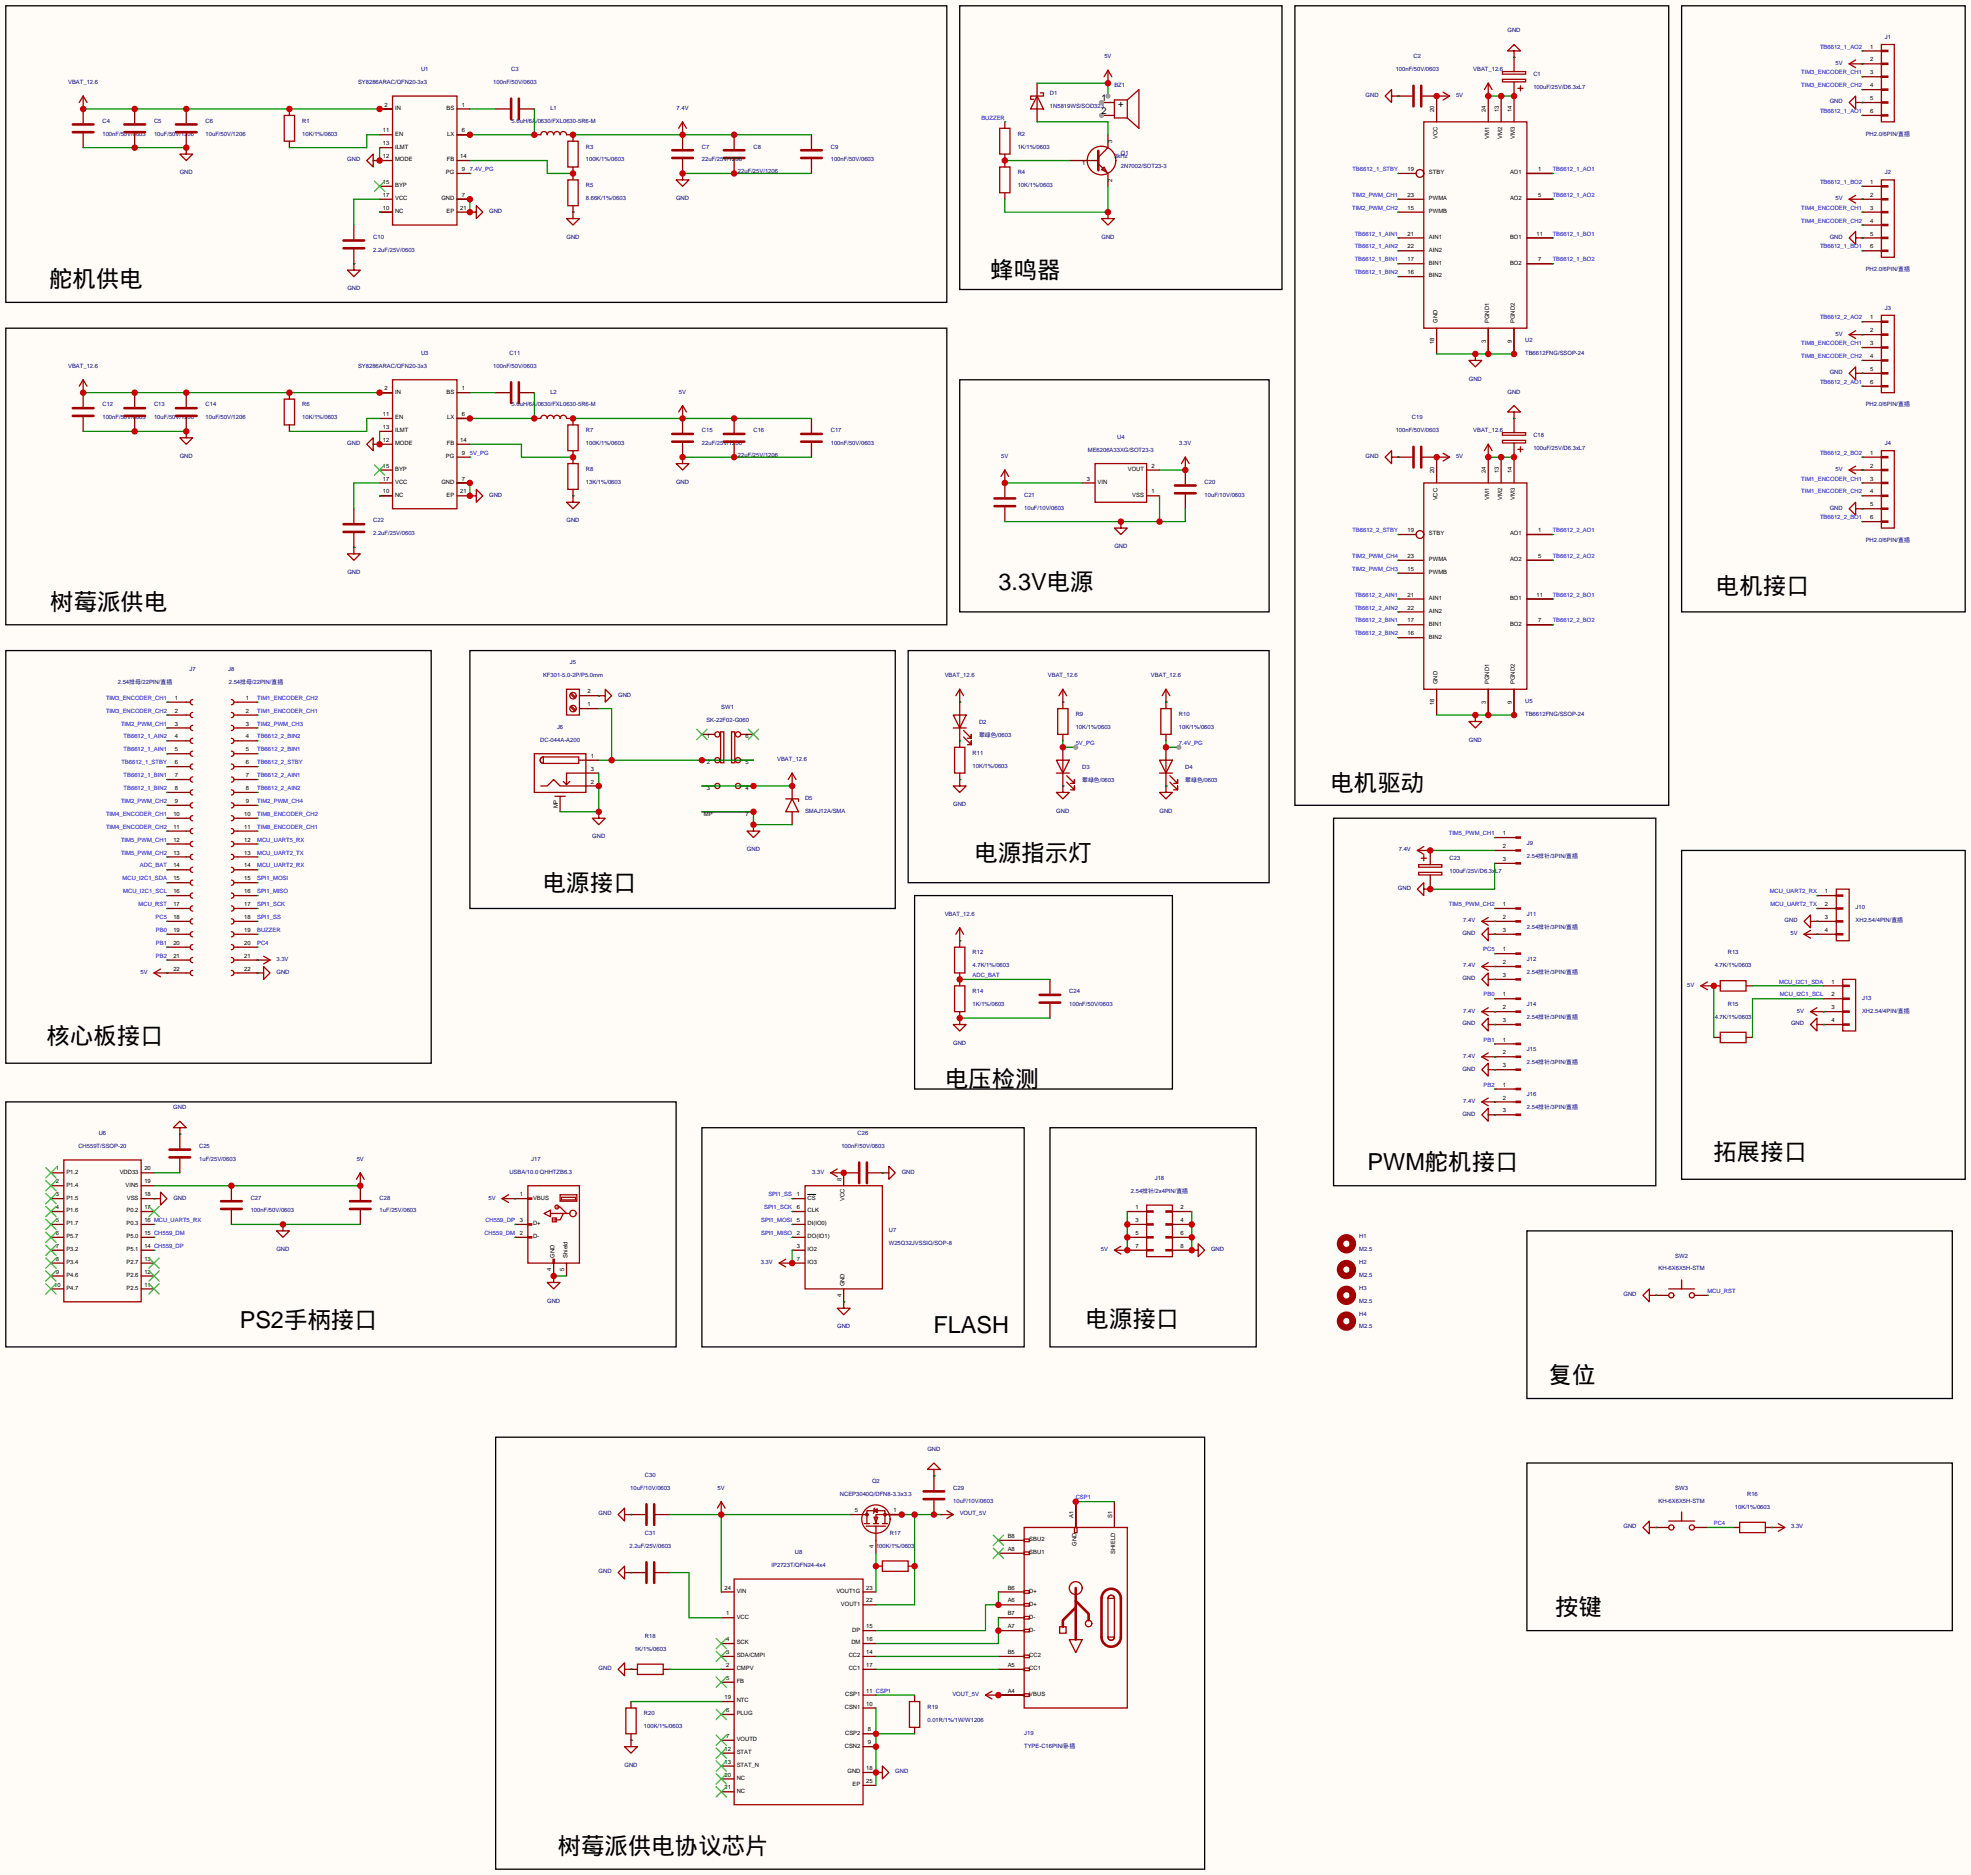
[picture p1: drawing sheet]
<svg xmlns="http://www.w3.org/2000/svg" width="388mm" height="369mm" viewBox="0 0 388 369" stroke-linecap="round" stroke-linejoin="round" font-family="sans-serif">
<defs><g id="words">
<g font-size="4.6">
<text x="9.7" y="56.6">舵机供电</text>
<text x="195.1" y="54.8">蜂鸣器</text>
<text x="196.8" y="116.3">3.3V电源</text>
<text x="338.1" y="117">电机接口</text>
<text x="9.9" y="120.1">树莓派供电</text>
<text x="262.2" y="155.9">电机驱动</text>
<text x="192" y="169.6">电源指示灯</text>
<text x="107" y="175.4">电源接口</text>
<text x="9.2" y="205.7">核心板接口</text>
<text x="186.2" y="214">电压检测</text>
<text x="269.5" y="230.6">PWM舵机接口</text>
<text x="337.6" y="228.5">拓展接口</text>
<text x="47.2" y="261.5">PS2手柄接口</text>
<text x="183.9" y="262.6">FLASH</text>
<text x="213.9" y="261.3">电源接口</text>
<text x="305.1" y="272.5">复位</text>
<text x="306.4" y="318.2">按键</text>
<text x="109.9" y="365.2">树莓派供电协议芯片</text>
</g>
<g font-size="1.8">
<text x="217" y="20">1</text>
<text x="217" y="22.5">2</text>
<text x="220.3" y="21">+</text>
</g>
<g font-size="1.2" fill="#000080">
<text x="217.6" y="11.5">5V</text>
<text x="278.5" y="11.5">C2</text>
<text x="297" y="6.4">GND</text>
<text x="371.4" y="7.7">J1</text>
<text x="13.4" y="16.6">VBAT_12.6</text>
<text x="70.5" y="16.6">SY8286ARAC/QFN20-3x3</text>
<text x="83" y="14">U1</text>
<text x="97.2" y="16.6">100nF/50V/0603</text>
<text x="100.7" y="14">C3</text>
<text x="219.6" y="17.2">BZ1</text>
<text x="275" y="14">100nF/50V/0603</text>
<text x="290.3" y="14">VBAT_12.6</text>
<text x="302.1" y="14.9">C1</text>
<text x="302.1" y="17.4">100uF/25V/D6.3xL7</text>
<text x="361.7" y="12.7">5V</text>
<text x="108.5" y="21.6">L1</text>
<text x="133.3" y="21.6">7.4V</text>
<text x="206.9" y="18.8">D1</text>
<text x="206.9" y="21.3">1N5819WS/SOD323</text>
<text x="269.1" y="19.1">GND</text>
<text x="286.9" y="19.1">5V</text>
<text x="360.5" y="20.4">GND</text>
<text x="20.2" y="24.2">C4</text>
<text x="20.2" y="26.7">100nF/50V/0603</text>
<text x="30.4" y="24.2">C5</text>
<text x="30.4" y="26.7">10uF/50V/1206</text>
<text x="40.5" y="24.2">C6</text>
<text x="40.5" y="26.7">10uF/50V/1206</text>
<text x="59.6" y="24.2">R1</text>
<text x="59.6" y="26.7">10K/1%/0603</text>
<text x="100.8" y="24.2">5.6uH/6A/0630/FXL0630-5R6-M</text>
<text x="115.4" y="29.3">R3</text>
<text x="138.3" y="29.3">C7</text>
<text x="148.5" y="29.3">C8</text>
<text x="163.7" y="29.3">C9</text>
<text x="200.5" y="26.7">R2</text>
<text x="200.5" y="29.3">1K/1%/0603</text>
<text x="367.6" y="26.7">PH2.0/6PIN/直插</text>
<text x="35.4" y="34.3">GND</text>
<text x="68.4" y="31.8">GND</text>
<text x="115.4" y="31.8">100K/1%/0603</text>
<text x="138.3" y="31.8">22uF/25V/1206</text>
<text x="145.4" y="34.1">22uF/25V/1206</text>
<text x="163.7" y="31.8">100nF/50V/0603</text>
<text x="200.5" y="34.3">R4</text>
<text x="219.6" y="31.2">3kHz</text>
<text x="220.9" y="30.5">Q1</text>
<text x="220.9" y="33.1">2N7002/SOT23-3</text>
<text x="371.4" y="34.3">J2</text>
<text x="96.4" y="42">GND</text>
<text x="115.4" y="36.9">R5</text>
<text x="115.4" y="39.4">8.66K/1%/0603</text>
<text x="133.2" y="39.4">GND</text>
<text x="200.5" y="36.9">10K/1%/0603</text>
<text x="361.7" y="39.4">5V</text>
<text x="73.5" y="47">C10</text>
<text x="111.6" y="47">GND</text>
<text x="217" y="47">GND</text>
<text x="360.5" y="47">GND</text>
<text x="73.5" y="49.6">2.2uF/25V/0603</text>
<text x="367.6" y="53.4">PH2.0/6PIN/直插</text>
<text x="68.4" y="57.2">GND</text>
<text x="371.4" y="61">J3</text>
<text x="83" y="69.9">U3</text>
<text x="100.4" y="69.9">C11</text>
<text x="300.5" y="67.4">U2</text>
<text x="300.5" y="69.9">TB6612FNG/SSOP-24</text>
<text x="361.7" y="66.1">5V</text>
<text x="13.4" y="72.4">VBAT_12.6</text>
<text x="70.5" y="72.4">SY8286ARAC/QFN20-3x3</text>
<text x="97.2" y="72.4">100nF/50V/0603</text>
<text x="108.5" y="77.5">L2</text>
<text x="133.8" y="77.5">5V</text>
<text x="289.4" y="75">GND</text>
<text x="297" y="77.5">GND</text>
<text x="360.5" y="73.7">GND</text>
<text x="20.2" y="80.1">C12</text>
<text x="20.2" y="82.6">100nF/50V/0603</text>
<text x="30.4" y="80.1">C13</text>
<text x="30.4" y="82.6">10uF/50V/1206</text>
<text x="40.5" y="80.1">C14</text>
<text x="40.5" y="82.6">10uF/50V/1206</text>
<text x="59.6" y="80.1">R6</text>
<text x="59.6" y="82.6">10K/1%/0603</text>
<text x="100.8" y="80.1">5.6uH/6A/0630/FXL0630-5R6-M</text>
<text x="278.2" y="82.6">C19</text>
<text x="367.6" y="80.1">PH2.0/6PIN/直插</text>
<text x="68.4" y="87.7">GND</text>
<text x="115.4" y="85.1">R7</text>
<text x="115.4" y="87.7">100K/1%/0603</text>
<text x="138.3" y="85.1">C15</text>
<text x="138.3" y="87.7">22uF/25V/1206</text>
<text x="145.4" y="90">22uF/25V/1206</text>
<text x="148.5" y="85.1">C16</text>
<text x="163.7" y="85.1">C17</text>
<text x="163.7" y="87.7">100nF/50V/0603</text>
<text x="214.3" y="88.9">ME6206A33XG/SOT23-3</text>
<text x="220.1" y="86.4">U4</text>
<text x="232.4" y="87.7">3.3V</text>
<text x="275" y="85.1">100nF/50V/0603</text>
<text x="290.3" y="85.1">VBAT_12.6</text>
<text x="302.1" y="86">C18</text>
<text x="302.1" y="88.6">100uF/25V/D6.3xL7</text>
<text x="371.4" y="87.7">J4</text>
<text x="35.4" y="90.2">GND</text>
<text x="115.4" y="92.8">R8</text>
<text x="115.4" y="95.3">13K/1%/0603</text>
<text x="133.2" y="95.3">GND</text>
<text x="197.3" y="90.2">5V</text>
<text x="237.4" y="95.3">C20</text>
<text x="269.1" y="90.2">GND</text>
<text x="286.9" y="90.2">5V</text>
<text x="361.7" y="92.8">5V</text>
<text x="96.4" y="97.8">GND</text>
<text x="201.8" y="97.8">C21</text>
<text x="201.8" y="100.4">10uF/10V/0603</text>
<text x="237.4" y="97.8">10uF/10V/0603</text>
<text x="360.5" y="100.4">GND</text>
<text x="73.5" y="102.9">C22</text>
<text x="73.5" y="105.5">2.2uF/25V/0603</text>
<text x="111.6" y="102.9">GND</text>
<text x="219.6" y="108">GND</text>
<text x="367.6" y="106.7">PH2.0/6PIN/直插</text>
<text x="68.4" y="113.1">GND</text>
<text x="112.3" y="130.9">J5</text>
<text x="23.2" y="134.7">2.54排母/22PIN/直插</text>
<text x="37.4" y="132.1">J7</text>
<text x="45" y="132.1">J8</text>
<text x="45.1" y="134.7">2.54排母/22PIN/直插</text>
<text x="107" y="133.4">KF301-5.0-2P/P5.0mm</text>
<text x="121.8" y="137.2">GND</text>
<text x="186.2" y="133.4">VBAT_12.6</text>
<text x="206.5" y="133.4">VBAT_12.6</text>
<text x="226.8" y="133.4">VBAT_12.6</text>
<text x="109.8" y="143.6">J6</text>
<text x="139.2" y="142.3">SK-22F02-G060</text>
<text x="142.1" y="139.7">SW1</text>
<text x="192.9" y="142.6">D2</text>
<text x="212" y="141">R9</text>
<text x="212" y="143.6">10K/1%/0603</text>
<text x="232.3" y="141">R10</text>
<text x="232.3" y="143.6">10K/1%/0603</text>
<text x="300.5" y="138.5">U5</text>
<text x="300.5" y="141">TB6612FNG/SSOP-24</text>
<text x="106.5" y="146.1">DC-044A-A200</text>
<text x="153.1" y="149.9">VBAT_12.6</text>
<text x="191.6" y="148.6">R11</text>
<text x="192.9" y="145.1">翠绿色/0603</text>
<text x="289.4" y="146.1">GND</text>
<text x="191.6" y="151.2">10K/1%/0603</text>
<text x="213.2" y="151.5">D3</text>
<text x="213.2" y="154">翠绿色/0603</text>
<text x="233.6" y="151.5">D4</text>
<text x="233.6" y="154">翠绿色/0603</text>
<text x="158.6" y="157.5">D5</text>
<text x="158.6" y="160.1">SMAJ12A/SMA</text>
<text x="187.8" y="158.8">GND</text>
<text x="208.1" y="160.1">GND</text>
<text x="228.5" y="160.1">GND</text>
<text x="116.7" y="165.1">GND</text>
<text x="147.2" y="167.7">GND</text>
<text x="275.6" y="167.7">7.4V</text>
<text x="300.9" y="166.4">J9</text>
<text x="285.6" y="169.3">C23</text>
<text x="285.6" y="171.9">100uF/25V/D6.3xL7</text>
<text x="300.9" y="169">2.54排针/3PIN/直插</text>
<text x="275.4" y="175.3">GND</text>
<text x="365.6" y="179.1">J10</text>
<text x="186.2" y="180.4">VBAT_12.6</text>
<text x="288.1" y="184.2">GND</text>
<text x="288.3" y="181.7">7.4V</text>
<text x="300.9" y="180.4">J11</text>
<text x="300.9" y="182.9">2.54排针/3PIN/直插</text>
<text x="351.6" y="181.7">GND</text>
<text x="352.8" y="184.2">5V</text>
<text x="365.6" y="181.7">XH2.54/4PIN/直插</text>
<text x="27.7" y="191.8">5V</text>
<text x="54.5" y="189.3">3.3V</text>
<text x="54.5" y="191.8">GND</text>
<text x="191.6" y="188">R12</text>
<text x="191.6" y="190.5">4.7K/1%/0603</text>
<text x="288.3" y="190.5">7.4V</text>
<text x="300.9" y="189.3">J12</text>
<text x="300.9" y="191.8">2.54排针/3PIN/直插</text>
<text x="337.9" y="190.5">4.7K/1%/0603</text>
<text x="340.4" y="188">R13</text>
<text x="191.6" y="195.6">R14</text>
<text x="210.7" y="195.6">C24</text>
<text x="288.1" y="193.1">GND</text>
<text x="332.5" y="194.4">5V</text>
<text x="366.9" y="196.9">J13</text>
<text x="191.6" y="198.2">1K/1%/0603</text>
<text x="210.7" y="198.2">100nF/50V/0603</text>
<text x="288.1" y="202">GND</text>
<text x="288.3" y="199.4">7.4V</text>
<text x="300.9" y="198.2">J14</text>
<text x="300.9" y="200.7">2.54排针/3PIN/直插</text>
<text x="337.9" y="200.7">4.7K/1%/0603</text>
<text x="340.4" y="198.2">R15</text>
<text x="352.9" y="202">GND</text>
<text x="354.1" y="199.4">5V</text>
<text x="366.9" y="199.4">XH2.54/4PIN/直插</text>
<text x="187.8" y="205.8">GND</text>
<text x="288.3" y="208.3">7.4V</text>
<text x="300.9" y="207.1">J15</text>
<text x="300.9" y="209.6">2.54排针/3PIN/直插</text>
<text x="288.1" y="210.9">GND</text>
<text x="300.9" y="215.9">J16</text>
<text x="34.1" y="218.5">GND</text>
<text x="288.1" y="219.8">GND</text>
<text x="288.3" y="217.2">7.4V</text>
<text x="300.9" y="218.5">2.54排针/3PIN/直插</text>
<text x="15.4" y="226.1">CH559T/SSOP-20</text>
<text x="19.5" y="223.6">U6</text>
<text x="39.2" y="226.1">C25</text>
<text x="165.8" y="226.1">100nF/50V/0603</text>
<text x="169" y="223.6">C26</text>
<text x="39.2" y="228.6">1uF/25V/0603</text>
<text x="70.3" y="228.6">5V</text>
<text x="100.4" y="231.2">USBA/10.0 QHHTZB6.3</text>
<text x="104.7" y="228.6">J17</text>
<text x="160.1" y="231.2">3.3V</text>
<text x="177.7" y="231.2">GND</text>
<text x="227.5" y="232.5">J18</text>
<text x="34.2" y="236.3">GND</text>
<text x="49.4" y="236.3">C27</text>
<text x="49.4" y="238.8">100nF/50V/0603</text>
<text x="74.8" y="236.3">C28</text>
<text x="74.8" y="238.8">1uF/25V/0603</text>
<text x="96.3" y="236.3">5V</text>
<text x="222.8" y="235">2.54排针/2x4PIN/直插</text>
<text x="175.1" y="242.6">U7</text>
<text x="175.1" y="245.2">W25Q32JVSSIQ/SOP-8</text>
<text x="267.8" y="243.9">H1</text>
<text x="54.5" y="246.4">GND</text>
<text x="149.9" y="249">3.3V</text>
<text x="216.9" y="246.4">5V</text>
<text x="238.6" y="246.4">GND</text>
<text x="267.8" y="249">H2</text>
<text x="267.8" y="251.5">M2.5</text>
<text x="267.8" y="246.4">M2.5</text>
<text x="326.8" y="250.2">KH-6X6X5H-STM</text>
<text x="330.1" y="247.7">SW2</text>
<text x="107.8" y="256.6">GND</text>
<text x="267.8" y="254">H3</text>
<text x="267.8" y="256.6">M2.5</text>
<text x="319.9" y="255.3">GND</text>
<text x="165" y="261.7">GND</text>
<text x="267.8" y="259.1">H4</text>
<text x="267.8" y="261.7">M2.5</text>
<text x="182.7" y="285.8">GND</text>
<text x="124.2" y="293.4">10uF/10V/0603</text>
<text x="127.1" y="290.9">C30</text>
<text x="141.4" y="293.4">5V</text>
<text x="171.8" y="292.1">Q2</text>
<text x="187.8" y="293.4">C29</text>
<text x="330.1" y="293.4">SW3</text>
<text x="118" y="298.5">GND</text>
<text x="165.5" y="294.7">NCEP3040Q/DFN8-3.3x3.3</text>
<text x="187.8" y="296">10uF/10V/0603</text>
<text x="189.1" y="298.5">VOUT_5V</text>
<text x="326.8" y="296">KH-6X6X5H-STM</text>
<text x="341.8" y="297.2">10K/1%/0603</text>
<text x="344.3" y="294.7">R16</text>
<text x="124" y="304.8">2.2uF/25V/0603</text>
<text x="127.1" y="302.3">C31</text>
<text x="172.6" y="304.8">100K/1%/0603</text>
<text x="175.3" y="302.3">R17</text>
<text x="319.9" y="301">GND</text>
<text x="352.9" y="301">3.3V</text>
<text x="118" y="309.9">GND</text>
<text x="152" y="308.7">IP2723T/QFN24-4x4</text>
<text x="156.6" y="306.1">U8</text>
<text x="127.1" y="322.6">R18</text>
<text x="118" y="329">GND</text>
<text x="125" y="325.2">1K/1%/0603</text>
<text x="187.7" y="334.1">VOUT_5V</text>
<text x="126.9" y="337.9">R20</text>
<text x="126.9" y="340.4">100K/1%/0603</text>
<text x="182.8" y="336.6">R19</text>
<text x="182.8" y="339.1">0.01R/1%/1W/W1206</text>
<text x="201.8" y="341.7">J19</text>
<text x="201.8" y="344.2">TYPE-C16PIN/卧插</text>
<text x="123" y="348">GND</text>
<text x="176.4" y="349.3">GND</text>
</g>
<g font-size="1.2" fill="#00f">
<text x="358.6" y="9.6">TB6612_1_AO2</text>
<text x="354.9" y="14.7">TIM3_ENCODER_CH1</text>
<text x="354.9" y="17.2">TIM3_ENCODER_CH2</text>
<text x="193.4" y="23.5">BUZZER</text>
<text x="358.6" y="22.3">TB6612_1_AO1</text>
<text x="92.6" y="33.7">7.4V_PG</text>
<text x="266.5" y="33.7">TB6612_1_STBY</text>
<text x="305.9" y="33.7">TB6612_1_AO1</text>
<text x="266.4" y="41.3">TIM2_PWM_CH2</text>
<text x="266.4" y="38.8">TIM2_PWM_CH1</text>
<text x="305.9" y="38.8">TB6612_1_AO2</text>
<text x="354.9" y="41.3">TIM4_ENCODER_CH1</text>
<text x="358.6" y="36.2">TB6612_1_BO2</text>
<text x="266.9" y="46.4">TB6612_1_AIN1</text>
<text x="305.9" y="46.4">TB6612_1_BO1</text>
<text x="354.9" y="43.9">TIM4_ENCODER_CH2</text>
<text x="266.9" y="51.5">TB6612_1_BIN1</text>
<text x="266.9" y="48.9">TB6612_1_AIN2</text>
<text x="305.9" y="51.5">TB6612_1_BO2</text>
<text x="358.6" y="48.9">TB6612_1_BO1</text>
<text x="266.9" y="54">TB6612_1_BIN2</text>
<text x="358.6" y="62.9">TB6612_2_AO2</text>
<text x="354.9" y="68">TIM8_ENCODER_CH1</text>
<text x="354.9" y="70.5">TIM8_ENCODER_CH2</text>
<text x="358.6" y="75.6">TB6612_2_AO1</text>
<text x="92.6" y="89.6">5V_PG</text>
<text x="358.6" y="89.6">TB6612_2_BO2</text>
<text x="354.9" y="94.7">TIM1_ENCODER_CH1</text>
<text x="354.9" y="97.2">TIM1_ENCODER_CH2</text>
<text x="266.5" y="104.8">TB6612_2_STBY</text>
<text x="305.9" y="104.8">TB6612_2_AO1</text>
<text x="358.6" y="102.3">TB6612_2_BO1</text>
<text x="266.4" y="112.4">TIM2_PWM_CH3</text>
<text x="266.4" y="109.9">TIM2_PWM_CH4</text>
<text x="305.9" y="109.9">TB6612_2_AO2</text>
<text x="266.9" y="117.5">TB6612_2_AIN1</text>
<text x="305.9" y="117.5">TB6612_2_BO1</text>
<text x="266.9" y="125.1">TB6612_2_BIN2</text>
<text x="266.9" y="122.6">TB6612_2_BIN1</text>
<text x="266.9" y="120.1">TB6612_2_AIN2</text>
<text x="305.9" y="122.6">TB6612_2_BO2</text>
<text x="20.9" y="137.8">TIM3_ENCODER_CH1</text>
<text x="50.7" y="137.8">TIM1_ENCODER_CH2</text>
<text x="20.9" y="140.4">TIM3_ENCODER_CH2</text>
<text x="23.8" y="142.9">TIM2_PWM_CH1</text>
<text x="50.7" y="140.4">TIM1_ENCODER_CH1</text>
<text x="50.7" y="142.9">TIM2_PWM_CH3</text>
<text x="24.4" y="145.5">TB6612_1_AIN2</text>
<text x="24.4" y="148">TB6612_1_AIN1</text>
<text x="50.7" y="145.5">TB6612_2_BIN2</text>
<text x="50.7" y="148">TB6612_2_BIN1</text>
<text x="212" y="146.7">5V_PG</text>
<text x="232.3" y="146.7">7.4V_PG</text>
<text x="23.9" y="150.5">TB6612_1_STBY</text>
<text x="24.4" y="153.1">TB6612_1_BIN1</text>
<text x="24.4" y="155.6">TB6612_1_BIN2</text>
<text x="50.7" y="150.5">TB6612_2_STBY</text>
<text x="50.7" y="153.1">TB6612_2_AIN1</text>
<text x="50.7" y="155.6">TB6612_2_AIN2</text>
<text x="20.9" y="160.7">TIM4_ENCODER_CH1</text>
<text x="23.8" y="158.2">TIM2_PWM_CH2</text>
<text x="50.7" y="160.7">TIM8_ENCODER_CH2</text>
<text x="50.7" y="158.2">TIM2_PWM_CH4</text>
<text x="20.9" y="163.2">TIM4_ENCODER_CH2</text>
<text x="23.8" y="165.8">TIM5_PWM_CH1</text>
<text x="50.7" y="163.2">TIM8_ENCODER_CH1</text>
<text x="50.7" y="165.8">MCU_UART5_RX</text>
<text x="285.5" y="164.5">TIM5_PWM_CH1</text>
<text x="23.8" y="168.3">TIM5_PWM_CH2</text>
<text x="24.2" y="173.4">MCU_I2C1_SDA</text>
<text x="27.6" y="170.9">ADC_BAT</text>
<text x="50.7" y="168.3">MCU_UART2_TX</text>
<text x="50.7" y="170.9">MCU_UART2_RX</text>
<text x="50.7" y="173.4">SPI1_MOSI</text>
<text x="24.3" y="175.9">MCU_I2C1_SCL</text>
<text x="27.3" y="178.5">MCU_RST</text>
<text x="50.7" y="175.9">SPI1_MISO</text>
<text x="50.7" y="178.5">SPI1_SCK</text>
<text x="285.5" y="178.5">TIM5_PWM_CH2</text>
<text x="348.7" y="175.9">MCU_UART2_RX</text>
<text x="348.8" y="178.5">MCU_UART2_TX</text>
<text x="30.6" y="181">PC5</text>
<text x="30.7" y="183.6">PB0</text>
<text x="50.7" y="181">SPI1_SS</text>
<text x="50.7" y="183.6">BUZZER</text>
<text x="30.7" y="186.1">PB1</text>
<text x="30.7" y="188.6">PB2</text>
<text x="50.7" y="186.1">PC4</text>
<text x="292.3" y="187.4">PC5</text>
<text x="191.6" y="192.5">ADC_BAT</text>
<text x="292.3" y="196.3">PB0</text>
<text x="350.6" y="193.7">MCU_I2C1_SDA</text>
<text x="350.7" y="196.3">MCU_I2C1_SCL</text>
<text x="292.3" y="205.2">PB1</text>
<text x="292.3" y="214">PB2</text>
<text x="150.6" y="238.2">SPI1_SCK</text>
<text x="151.4" y="235.6">SPI1_SS</text>
<text x="95.4" y="243.3">CH559_DM</text>
<text x="95.6" y="240.7">CH559_DP</text>
<text x="150" y="243.3">SPI1_MISO</text>
<text x="150" y="240.7">SPI1_MOSI</text>
<text x="336.4" y="254.7">MCU_RST</text>
<text x="212" y="295.3">CSP1</text>
<text x="337.7" y="300.4">PC4</text>
</g>
<g font-size="1.2">
<text x="368.5" y="9.6">1</text>
<text x="368.5" y="12.1">2</text>
<text x="368.5" y="14.7">3</text>
<text x="368.5" y="17.2">4</text>
<text x="75.8" y="21">2</text>
<text x="77.9" y="21.6">IN</text>
<text x="88" y="21.6">BS</text>
<text x="91" y="21">1</text>
<text x="282.6" y="22.1" transform="rotate(-90 282.6 22.1)">20</text>
<text x="292.8" y="22.1" transform="rotate(-90 292.8 22.1)">24</text>
<text x="295.3" y="22.1" transform="rotate(-90 295.3 22.1)">13</text>
<text x="297.9" y="22.1" transform="rotate(-90 297.9 22.1)">14</text>
<text x="368.5" y="19.7">5</text>
<text x="368.5" y="22.3">6</text>
<text x="75.4" y="26.1">11</text>
<text x="75.4" y="28.6">13</text>
<text x="77.9" y="26.7">EN</text>
<text x="77.9" y="29.3">ILMT</text>
<text x="88.1" y="26.7">LX</text>
<text x="91" y="26.1">6</text>
<text x="219.1" y="28.1" transform="rotate(-90 219.1 28.1)">3</text>
<text x="283.3" y="27.5" transform="rotate(-90 283.3 27.5)">VCC</text>
<text x="293.4" y="27.4" transform="rotate(-90 293.4 27.4)">VM1</text>
<text x="296" y="27.4" transform="rotate(-90 296 27.4)">VM2</text>
<text x="298.5" y="27.4" transform="rotate(-90 298.5 27.4)">VM3</text>
<text x="75.4" y="31.2">12</text>
<text x="77.9" y="31.8">MODE</text>
<text x="87.9" y="34.3">PG</text>
<text x="88.1" y="31.8">FB</text>
<text x="90.7" y="31.2">14</text>
<text x="91" y="33.7">9</text>
<text x="213.2" y="32.4">1</text>
<text x="219.1" y="35.8" transform="rotate(-90 219.1 35.8)">2</text>
<text x="277.4" y="33.7">19</text>
<text x="281.6" y="34.3">STBY</text>
<text x="297.5" y="34.3">AO1</text>
<text x="303.1" y="33.7">1</text>
<text x="75.4" y="41.3">10</text>
<text x="75.4" y="36.2">15</text>
<text x="75.4" y="38.8">17</text>
<text x="77.9" y="42">NC</text>
<text x="77.9" y="36.9">BYP</text>
<text x="77.9" y="39.4">VCC</text>
<text x="87" y="39.4">GND</text>
<text x="88" y="42">EP</text>
<text x="90.7" y="41.3">21</text>
<text x="91" y="38.8">7</text>
<text x="277.4" y="41.3">15</text>
<text x="277.4" y="38.8">23</text>
<text x="281.6" y="42">PWMB</text>
<text x="281.6" y="39.4">PWMA</text>
<text x="297.5" y="39.4">AO2</text>
<text x="303.1" y="38.8">5</text>
<text x="368.5" y="36.2">1</text>
<text x="368.5" y="38.8">2</text>
<text x="368.5" y="41.3">3</text>
<text x="277.4" y="46.4">21</text>
<text x="281.6" y="47">AIN1</text>
<text x="297.5" y="47">BO1</text>
<text x="302.8" y="46.4">11</text>
<text x="368.5" y="43.9">4</text>
<text x="368.5" y="46.4">5</text>
<text x="277.4" y="51.5">17</text>
<text x="277.4" y="48.9">22</text>
<text x="281.6" y="52.1">BIN1</text>
<text x="281.6" y="49.6">AIN2</text>
<text x="297.5" y="52.1">BO2</text>
<text x="303.1" y="51.5">7</text>
<text x="368.5" y="48.9">6</text>
<text x="277.4" y="54">16</text>
<text x="281.6" y="54.7">BIN2</text>
<text x="283.3" y="63.6" transform="rotate(-90 283.3 63.6)">GND</text>
<text x="293.4" y="63.6" transform="rotate(-90 293.4 63.6)">PGND1</text>
<text x="298.5" y="63.6" transform="rotate(-90 298.5 63.6)">PGND2</text>
<text x="368.5" y="62.9">1</text>
<text x="368.5" y="65.5">2</text>
<text x="282.6" y="67.8" transform="rotate(-90 282.6 67.8)">18</text>
<text x="292.8" y="67.5" transform="rotate(-90 292.8 67.5)">3</text>
<text x="297.9" y="67.5" transform="rotate(-90 297.9 67.5)">9</text>
<text x="368.5" y="68">3</text>
<text x="368.5" y="70.5">4</text>
<text x="75.8" y="76.9">2</text>
<text x="77.9" y="77.5">IN</text>
<text x="88" y="77.5">BS</text>
<text x="91" y="76.9">1</text>
<text x="368.5" y="73.1">5</text>
<text x="368.5" y="75.6">6</text>
<text x="75.4" y="82">11</text>
<text x="77.9" y="82.6">EN</text>
<text x="88.1" y="82.6">LX</text>
<text x="91" y="82">6</text>
<text x="75.4" y="87">12</text>
<text x="75.4" y="84.5">13</text>
<text x="77.9" y="87.7">MODE</text>
<text x="77.9" y="85.1">ILMT</text>
<text x="88.1" y="87.7">FB</text>
<text x="90.7" y="87">14</text>
<text x="91" y="89.6">9</text>
<text x="368.5" y="89.6">1</text>
<text x="75.4" y="92.1">15</text>
<text x="75.4" y="94.7">17</text>
<text x="77.9" y="92.8">BYP</text>
<text x="77.9" y="95.3">VCC</text>
<text x="87" y="95.3">GND</text>
<text x="87.9" y="90.2">PG</text>
<text x="91" y="94.7">7</text>
<text x="214.2" y="94.7">3</text>
<text x="216.3" y="95.3">VIN</text>
<text x="222.2" y="92.8">VOUT</text>
<text x="226.9" y="92.1">2</text>
<text x="282.6" y="93.2" transform="rotate(-90 282.6 93.2)">20</text>
<text x="292.8" y="93.2" transform="rotate(-90 292.8 93.2)">24</text>
<text x="295.3" y="93.2" transform="rotate(-90 295.3 93.2)">13</text>
<text x="297.9" y="93.2" transform="rotate(-90 297.9 93.2)">14</text>
<text x="368.5" y="92.1">2</text>
<text x="368.5" y="94.7">3</text>
<text x="75.4" y="97.2">10</text>
<text x="77.9" y="97.8">NC</text>
<text x="88" y="97.8">EP</text>
<text x="90.7" y="97.2">21</text>
<text x="223.1" y="97.8">VSS</text>
<text x="226.9" y="97.2">1</text>
<text x="283.3" y="98.6" transform="rotate(-90 283.3 98.6)">VCC</text>
<text x="293.4" y="98.5" transform="rotate(-90 293.4 98.5)">VM1</text>
<text x="296" y="98.5" transform="rotate(-90 296 98.5)">VM2</text>
<text x="298.5" y="98.5" transform="rotate(-90 298.5 98.5)">VM3</text>
<text x="368.5" y="97.2">4</text>
<text x="368.5" y="99.7">5</text>
<text x="277.4" y="104.8">19</text>
<text x="281.6" y="105.5">STBY</text>
<text x="297.5" y="105.5">AO1</text>
<text x="303.1" y="104.8">1</text>
<text x="368.5" y="102.3">6</text>
<text x="277.4" y="112.4">15</text>
<text x="277.4" y="109.9">23</text>
<text x="281.6" y="113.1">PWMB</text>
<text x="281.6" y="110.5">PWMA</text>
<text x="297.5" y="110.5">AO2</text>
<text x="303.1" y="109.9">5</text>
<text x="277.4" y="117.5">21</text>
<text x="281.6" y="118.2">AIN1</text>
<text x="297.5" y="118.2">BO1</text>
<text x="302.8" y="117.5">11</text>
<text x="277.4" y="125.1">16</text>
<text x="277.4" y="122.6">17</text>
<text x="277.4" y="120.1">22</text>
<text x="281.6" y="125.8">BIN2</text>
<text x="281.6" y="123.2">BIN1</text>
<text x="281.6" y="120.7">AIN2</text>
<text x="297.5" y="123.2">BO2</text>
<text x="303.1" y="122.6">7</text>
<text x="34.5" y="137.8">1</text>
<text x="48.4" y="137.8">1</text>
<text x="115.8" y="136.6">2</text>
<text x="283.3" y="134.7" transform="rotate(-90 283.3 134.7)">GND</text>
<text x="293.4" y="134.7" transform="rotate(-90 293.4 134.7)">PGND1</text>
<text x="298.5" y="134.7" transform="rotate(-90 298.5 134.7)">PGND2</text>
<text x="34.5" y="140.4">2</text>
<text x="34.5" y="142.9">3</text>
<text x="48.4" y="140.4">2</text>
<text x="48.4" y="142.9">3</text>
<text x="115.8" y="139.1">1</text>
<text x="282.6" y="138.9" transform="rotate(-90 282.6 138.9)">18</text>
<text x="292.8" y="138.6" transform="rotate(-90 292.8 138.6)">3</text>
<text x="297.9" y="138.6" transform="rotate(-90 297.9 138.6)">9</text>
<text x="34.5" y="145.5">4</text>
<text x="34.5" y="148">5</text>
<text x="48.4" y="145.5">4</text>
<text x="48.4" y="148">5</text>
<text x="116.4" y="149.3">1</text>
<text x="139.3" y="145.5">1</text>
<text x="146.9" y="145.5">6</text>
<text x="34.5" y="150.5">6</text>
<text x="34.5" y="153.1">7</text>
<text x="34.5" y="155.6">8</text>
<text x="48.4" y="150.5">6</text>
<text x="48.4" y="153.1">7</text>
<text x="48.4" y="155.6">8</text>
<text x="116.4" y="154.4">2</text>
<text x="116.4" y="151.8">3</text>
<text x="139.3" y="150.5">2</text>
<text x="139.3" y="155.6">3</text>
<text x="146.9" y="155.6">4</text>
<text x="146.9" y="150.5">5</text>
<text x="34.2" y="160.7">10</text>
<text x="34.5" y="158.2">9</text>
<text x="48.1" y="160.7">10</text>
<text x="48.4" y="158.2">9</text>
<text x="109.9" y="159.2" transform="rotate(-90 109.9 159.2)">MP</text>
<text x="138.7" y="160.7">MP</text>
<text x="146.9" y="160.7">7</text>
<text x="34.2" y="163.2">11</text>
<text x="34.2" y="165.8">12</text>
<text x="48.1" y="163.2">11</text>
<text x="48.1" y="165.8">12</text>
<text x="296.1" y="164.5">1</text>
<text x="296.1" y="167.1">2</text>
<text x="34.2" y="168.3">13</text>
<text x="34.2" y="170.9">14</text>
<text x="34.2" y="173.4">15</text>
<text x="48.1" y="168.3">13</text>
<text x="48.1" y="170.9">14</text>
<text x="48.1" y="173.4">15</text>
<text x="296.1" y="169.6">3</text>
<text x="34.2" y="175.9">16</text>
<text x="34.2" y="178.5">17</text>
<text x="48.1" y="175.9">16</text>
<text x="48.1" y="178.5">17</text>
<text x="296.1" y="178.5">1</text>
<text x="359.6" y="175.9">1</text>
<text x="359.6" y="178.5">2</text>
<text x="34.2" y="181">18</text>
<text x="34.2" y="183.6">19</text>
<text x="48.1" y="181">18</text>
<text x="48.1" y="183.6">19</text>
<text x="296.1" y="181">2</text>
<text x="296.1" y="183.6">3</text>
<text x="359.6" y="181">3</text>
<text x="359.6" y="183.6">4</text>
<text x="34.2" y="186.1">20</text>
<text x="34.2" y="188.6">21</text>
<text x="34.2" y="191.2">22</text>
<text x="48.1" y="186.1">20</text>
<text x="48.1" y="188.6">21</text>
<text x="48.1" y="191.2">22</text>
<text x="296.1" y="187.4">1</text>
<text x="296.1" y="189.9">2</text>
<text x="296.1" y="196.3">1</text>
<text x="296.1" y="192.5">3</text>
<text x="360.9" y="193.7">1</text>
<text x="360.9" y="196.3">2</text>
<text x="296.1" y="198.8">2</text>
<text x="296.1" y="201.3">3</text>
<text x="360.9" y="198.8">3</text>
<text x="360.9" y="201.3">4</text>
<text x="296.1" y="205.2">1</text>
<text x="296.1" y="207.7">2</text>
<text x="296.1" y="210.2">3</text>
<text x="296.1" y="214">1</text>
<text x="296.1" y="216.6">2</text>
<text x="296.1" y="219.1">3</text>
<text x="11" y="230.6">1</text>
<text x="11" y="233.1">2</text>
<text x="13.1" y="231.2">P1.2</text>
<text x="13.1" y="233.7">P1.4</text>
<text x="23.6" y="231.2">VDD33</text>
<text x="24.7" y="233.7">VIN5</text>
<text x="28.4" y="233.1">19</text>
<text x="28.4" y="230.6">20</text>
<text x="165.8" y="232.6" transform="rotate(-90 165.8 232.6)">8</text>
<text x="11" y="235.6">3</text>
<text x="11" y="238.2">4</text>
<text x="13.1" y="236.3">P1.5</text>
<text x="13.1" y="238.8">P1.6</text>
<text x="24.9" y="238.8">P0.2</text>
<text x="25" y="236.3">VSS</text>
<text x="28.4" y="238.2">17</text>
<text x="28.4" y="235.6">18</text>
<text x="102.4" y="235.6">1</text>
<text x="105" y="236.3">VBUS</text>
<text x="157" y="235.6">1</text>
<text x="157" y="238.2">6</text>
<text x="159.1" y="236.3">CS</text>
<text x="159.1" y="238.8">CLK</text>
<text x="166.4" y="236.5" transform="rotate(-90 166.4 236.5)">VCC</text>
<text x="223.7" y="238.2">1</text>
<text x="232.6" y="238.2">2</text>
<text x="11" y="240.7">5</text>
<text x="11" y="243.3">6</text>
<text x="11" y="245.8">7</text>
<text x="13.1" y="241.3">P1.7</text>
<text x="13.1" y="243.9">P5.7</text>
<text x="24.9" y="243.9">P5.0</text>
<text x="24.9" y="241.3">P0.3</text>
<text x="28.4" y="245.8">14 CH559_DP</text>
<text x="28.4" y="243.3">15 CH559_DM</text>
<text x="28.4" y="240.7">16 MCU_UART5_RX</text>
<text x="102.4" y="243.3">2</text>
<text x="102.4" y="240.7">3</text>
<text x="105" y="243.9">D-</text>
<text x="105" y="241.3">D+</text>
<text x="157" y="243.3">2</text>
<text x="157" y="245.8">3</text>
<text x="157" y="240.7">5</text>
<text x="159.1" y="243.9">DO(IO1)</text>
<text x="159.1" y="241.3">DI(IO0)</text>
<text x="223.7" y="240.7">3</text>
<text x="223.7" y="243.3">5</text>
<text x="223.7" y="245.8">7</text>
<text x="232.6" y="240.7">4</text>
<text x="232.6" y="243.3">6</text>
<text x="232.6" y="245.8">8</text>
<text x="11" y="248.3">8</text>
<text x="11" y="250.9">9</text>
<text x="13.1" y="246.4">P3.2</text>
<text x="13.1" y="249">P3.4</text>
<text x="13.1" y="251.5">P4.6</text>
<text x="24.9" y="251.5">P2.6</text>
<text x="24.9" y="249">P2.7</text>
<text x="24.9" y="246.4">P5.1</text>
<text x="28.4" y="250.9">12</text>
<text x="28.4" y="248.3">13</text>
<text x="108.6" y="250.4" transform="rotate(-90 108.6 250.4)">4</text>
<text x="109.3" y="247.8" transform="rotate(-90 109.3 247.8)">GND</text>
<text x="111.2" y="250.4" transform="rotate(-90 111.2 250.4)">5</text>
<text x="111.8" y="247.8" transform="rotate(-90 111.8 247.8)">Shield</text>
<text x="157" y="248.3">7</text>
<text x="159.1" y="246.4">IO2</text>
<text x="159.1" y="249">IO3</text>
<text x="10.7" y="253.4">10</text>
<text x="13.1" y="254">P4.7</text>
<text x="24.9" y="254">P2.5</text>
<text x="28.4" y="253.4">11</text>
<text x="165.8" y="255.5" transform="rotate(-90 165.8 255.5)">4</text>
<text x="166.4" y="253.4" transform="rotate(-90 166.4 253.4)">GND</text>
<text x="168.5" y="297.9">5</text>
<text x="176.1" y="297.9">1</text>
<text x="211.5" y="299" transform="rotate(-90 211.5 299)">A1</text>
<text x="219.1" y="299" transform="rotate(-90 219.1 299)">S1</text>
<text x="172.1" y="305" transform="rotate(-90 172.1 305)">4</text>
<text x="198.6" y="305.5">A8</text>
<text x="198.6" y="302.9">B8</text>
<text x="202.8" y="303.6">SBU2</text>
<text x="212.1" y="304.4" transform="rotate(-90 212.1 304.4)">GND</text>
<text x="202.8" y="306.1">SBU1</text>
<text x="219.8" y="306" transform="rotate(-90 219.8 306)">SHIELD</text>
<text x="142.7" y="313.1">24</text>
<text x="145.2" y="313.7">VIN</text>
<text x="164.8" y="313.7">VOUT1G</text>
<text x="165.7" y="316.3">VOUT1</text>
<text x="170.7" y="315.6">22</text>
<text x="170.7" y="313.1">23</text>
<text x="198.6" y="315.6">A6</text>
<text x="198.6" y="313.1">B6</text>
<text x="202.8" y="316.3">D+</text>
<text x="202.8" y="313.7">D+</text>
<text x="143.1" y="318.2">1</text>
<text x="143.1" y="323.3">4</text>
<text x="145.2" y="318.8">VCC</text>
<text x="145.2" y="323.9">SCK</text>
<text x="167.7" y="323.9">DM</text>
<text x="167.9" y="321.4">DP</text>
<text x="170.7" y="320.7">15</text>
<text x="170.7" y="323.3">16</text>
<text x="198.6" y="320.7">A7</text>
<text x="198.6" y="318.2">B7</text>
<text x="202.8" y="321.4">D-</text>
<text x="202.8" y="318.8">D-</text>
<text x="143.1" y="328.3">2</text>
<text x="143.1" y="325.8">3</text>
<text x="145.2" y="329">CMPV</text>
<text x="145.2" y="326.4">SDA/CMPI</text>
<text x="167.2" y="326.4">CC2</text>
<text x="167.2" y="329">CC1</text>
<text x="170.7" y="325.8">14</text>
<text x="170.7" y="328.3">17</text>
<text x="198.6" y="328.3">A5</text>
<text x="198.6" y="325.8">B5</text>
<text x="202.8" y="329">CC1</text>
<text x="202.8" y="326.4">CC2</text>
<text x="142.7" y="334.7">19</text>
<text x="143.1" y="330.9">5</text>
<text x="145.2" y="335.3">NTC</text>
<text x="145.2" y="331.5">FB</text>
<text x="166.5" y="334.1">CSP1</text>
<text x="170.7" y="336">10</text>
<text x="170.7" y="333.4">11 CSP1</text>
<text x="198.6" y="333.4">A4</text>
<text x="202.8" y="334.1">VBUS</text>
<text x="143.1" y="337.2">6</text>
<text x="145.2" y="337.9">PLUG</text>
<text x="166.5" y="336.6">CSN1</text>
<text x="166.5" y="341.7">CSP2</text>
<text x="171" y="341">8</text>
<text x="142.7" y="344.9">12</text>
<text x="142.7" y="347.4">13</text>
<text x="143.1" y="342.3">7</text>
<text x="145.2" y="345.5">STAT</text>
<text x="145.2" y="342.9">VOUTD</text>
<text x="166.5" y="344.2">CSN2</text>
<text x="171" y="343.6">9</text>
<text x="142.7" y="349.9">20</text>
<text x="142.7" y="352.5">21</text>
<text x="145.2" y="348">STAT_N</text>
<text x="145.2" y="350.6">NC</text>
<text x="145.2" y="353.1">NC</text>
<text x="167" y="349.3">GND</text>
<text x="168" y="351.8">EP</text>
<text x="170.7" y="348.7">18</text>
<text x="170.7" y="351.2">25</text>
</g>
<text font-size=".3" fill="#a00000" x="109.7" y="156.2">Mounting</text>
</g></defs>
<path d="M0 0h388.4v369.3h-388.4z" fill="#fffcf7"/>
<g fill="none" stroke="#000" stroke-width=".25">
<path d="M1.1 1.1h185.5v58.5h-185.5zM189.1 1.1h63.5v55.9h-63.5zM255.1 1.1h73.7v157.5h-73.7zM331.3 1.1h55.9v119.4h-55.9zM1.1 64.6h185.5v58.5h-185.5zM189.1 74.8h61v45.7h-61zM1.1 128.1h83.9v81.3h-83.9zM92.6 128.1h83.8v50.8h-83.8zM178.9 128.1h71.2v45.8h-71.2zM180.2 176.4h50.8v38.1h-50.8zM262.8 161.2h63.5v72.4h-63.5zM331.3 167.5h55.9v64.8h-55.9z"/>
<path d="M1.1 217h132.1v48.3h-132.1zM138.3 222.1h63.5v43.2h-63.5zM206.9 222.1h40.6v43.2h-40.6zM300.9 242.4h83.8v33.1h-83.8zM97.7 283.1h139.7v85.1h-139.7zM300.9 288.2h83.8v33h-83.8z"/>
</g>
<g fill="none" stroke="#a10000" stroke-width=".25">
<path d="M16.4 18.9v2.6M16.4 18.9l-.8 1.3M16.4 18.9l.7 1.3M77.3 18.9h12.7v25.4h-12.7zM204.3 18.9l1.3 2.6h-2.5zM204.3 18.9v2.6M205 18.3h.6v.6h-2.5v.7h.6M218.3 13.8l-.7 1.3M218.3 13.8v2.6M218.3 13.8l.8 1.3M274.2 18.9v-1.2l-1.3 1.2 1.3 1.3v-1.3h1.3M283.1 18.9h2.5"/>
<path d="M284.4 18.2l1.2 .7M285.6 18.9l-1.2 .8M293.2 16.4l-.7 1.3M293.2 16.4v2.5M293.2 16.4l.8 1.3M296 15.6h4.6v.5h-4.6zM296 14.1h4.6v.5h-4.6zM298.3 10h1.3l-1.3-1.2-1.2 1.2h1.2v1.3M299.1 17.4h1M299.6 16.9v1M364.4 12.6l1.2 .7M364.4 12.6h2.5"/>
<path d="M365.6 11.8l-1.2 .8M370.7 17.5h1.3v.3h-1.3zM370.7 15h1.3v.2h-1.3zM370.7 12.4h1.3v.3h-1.3zM370.7 9.9h1.3v.3h-1.3zM370.7 8.8h2.6v15.2h-2.6zM36.7 29.1v1.3h1.3l-1.3 1.2-1.3-1.2h1.3M56 22.7h2v5.1h-2zM73.5 31.6v-1.2l-1.2 1.2 1.2 1.3v-1.3h1.3M106.6 26.5a.64 .64 0 0 1 .6-.6 .64 .64 0 0 1 .6 .6 .64 .64 0 0 1 .7-.6 .64 .64 0 0 1 .6 .6 .64 .64 0 0 1 .6-.6 .64 .64 0 0 1 .7 .6 .64 .64 0 0 1 .6-.6 .64 .64 0 0 1 .6 .6M111.9 35.4h2v5.1h-2zM111.9 27.8h2v5.1h-2z"/>
<path d="M134.5 34.2v1.2h1.3l-1.3 1.3-1.3-1.3h1.3M134.5 24l-.8 1.3M134.5 24v2.5M134.5 24l.8 1.3M197 25.3h2v5.1h-2zM197 32.9h2v5.1h-2zM216.4 32.3l1.9 1.9M217.6 32.9l.5 1-1.1-.5zM218.3 29.1l-1.9 1.9M280.5 24h20.4v40.6h-20.4zM364.4 39.2l1.2 .8M364.4 39.2h2.5"/>
<path d="M365.6 20.2v-1.3l-1.2 1.3 1.2 1.3v-1.3h1.3M365.6 38.5l-1.2 .7M370.7 22.6h1.3v.3h-1.3zM370.7 20.1h1.3v.2h-1.3zM370.7 39.1h1.3v.3h-1.3zM370.7 36.6h1.3v.2h-1.3zM370.7 35.4h2.6v15.3h-2.6zM69.7 51.9v1.3h1.3l-1.3 1.3-1.2-1.3h1.2M92.6 41.8h1.3v-1.3l1.2 1.3-1.2 1.3v-1.3M112.9 41.8v1.3h1.3l-1.3 1.2-1.3-1.2h1.3M218.3 41.8v1.3h1.3l-1.3 1.2-1.3-1.2h1.3M365.6 46.9v-1.3l-1.2 1.3 1.2 1.2v-1.2h1.3"/>
<path d="M370.7 49.3h1.3v.2h-1.3zM370.7 46.7h1.3v.3h-1.3zM370.7 44.2h1.3v.2h-1.3zM370.7 41.7h1.3v.2h-1.3zM16.4 74.8l-.8 1.3M16.4 74.8v2.5M16.4 74.8l.7 1.3M56 78.6h2v5.1h-2zM77.3 74.8h12.7v25.4h-12.7zM134.5 79.9v2.5M134.5 79.9l-.8 1.3M134.5 79.9l.8 1.3"/>
<path d="M290.7 69.7v1.3h1.3l-1.3 1.3-1.3-1.3h1.3M364.4 65.9l1.2 .8M364.4 65.9h2.5M365.6 73.5v-1.2l-1.2 1.2 1.2 1.3v-1.3h1.3M365.6 65.2l-1.2 .7M370.7 75.9h1.3v.3h-1.3zM370.7 73.4h1.3v.3h-1.3zM370.7 70.9h1.3v.2h-1.3zM370.7 68.3h1.3v.3h-1.3zM370.7 65.8h1.3v.2h-1.3zM370.7 63.2h1.3v.3h-1.3zM370.7 62.1h2.6v15.2h-2.6z"/>
<path d="M36.7 85v1.2h1.3l-1.3 1.3-1.3-1.3h1.3M73.5 87.5v-1.3l-1.2 1.3 1.2 1.3v-1.3h1.3M92.6 97.7h1.3v-1.3l1.2 1.3-1.2 1.2v-1.2M106.6 82.4a.64 .64 0 0 1 .6-.6 .64 .64 0 0 1 .6 .6 .64 .64 0 0 1 .7-.6 .64 .64 0 0 1 .6 .6 .64 .64 0 0 1 .6-.6 .64 .64 0 0 1 .7 .6 .64 .64 0 0 1 .6-.6 .64 .64 0 0 1 .6 .6M111.9 91.3h2v5.1h-2zM111.9 83.7h2v5.1h-2zM112.9 97.7v1.2h1.3l-1.3 1.3-1.3-1.3h1.3M134.5 90v1.3h1.3l-1.3 1.3-1.3-1.3h1.3M198 92.6l-.8 1.3M198 92.6v2.5M198 92.6l.8 1.3M215.8 91.3h10.1v7.6h-10.1z"/>
<path d="M233.6 90l-.8 1.3M233.6 90v2.6M233.6 90l.7 1.3M274.2 90v-1.2l-1.3 1.2 1.3 1.3v-1.3h1.3M280.5 95.1h20.4v40.7h-20.4zM283.1 90h2.5M284.4 89.3l1.2 .7M285.6 90l-1.2 .8M293.2 87.5v2.5M293.2 87.5l-.7 1.3M293.2 87.5l.8 1.3M296 86.7h4.6v.5h-4.6z"/>
<path d="M296 85.2h4.6v.5h-4.6zM298.3 81.2h1.3l-1.3-1.3-1.2 1.3h1.2v1.2M299.1 88.5h1M299.6 88v1M364.4 92.6l1.2 .7M364.4 92.6h2.5M365.6 91.8l-1.2 .8M370.7 97.5h1.3v.3h-1.3zM370.7 95h1.3v.2h-1.3zM370.7 92.5h1.3v.2h-1.3zM370.7 89.9h1.3v.3h-1.3zM370.7 88.8h2.6v15.2h-2.6z"/>
<path d="M69.7 107.8v1.3h1.3l-1.3 1.3-1.2-1.3h1.2M220.9 102.7v1.3h1.2l-1.2 1.3-1.3-1.3h1.3M365.6 100.2v-1.3l-1.2 1.3 1.2 1.3v-1.3h1.3M370.7 102.6h1.3v.3h-1.3zM370.7 100.1h1.3v.2h-1.3zM36.7 138.3h.8M38 137.8a.51 .51 0 0 0-.5 .5 .51 .51 0 0 0 .5 .5M45.6 137.8a.51 .51 0 0 1 .5 .5 .51 .51 0 0 1-.5 .5M46.1 138.3h.8M111.6 135.8h2.6v5h-2.6zM112.4 136.7l.9 .8M112.4 139.2l.9 .9"/>
<path d="M112.6 136.5l.8 .9M112.6 139.1l.8 .8M118 137h1.3v-1.2l1.2 1.2-1.2 1.3v-1.3M189.1 135.8l-.8 1.2M189.1 135.8v2.5M189.1 135.8l.8 1.2M208.4 139.6h2v5.1h-2zM209.4 135.8l-.7 1.2M209.4 135.8v2.5M209.4 135.8l.8 1.2M228.7 139.6h2.1v5.1h-2.1zM229.7 135.8v2.5"/>
<path d="M229.7 135.8l-.7 1.2M229.7 135.8l.8 1.2M36.7 143.4h.8M36.7 158.6h.8M36.7 156.1h.8M36.7 153.5h.8M36.7 151h.8M36.7 148.5h.8M36.7 145.9h.8M36.7 140.8h.8M38 158.1a.51 .51 0 0 0-.5 .5 .51 .51 0 0 0 .5 .5M38 155.6a.51 .51 0 0 0-.5 .5 .51 .51 0 0 0 .5 .5"/>
<path d="M38 153a.51 .51 0 0 0-.5 .5 .51 .51 0 0 0 .5 .6M38 150.5a.51 .51 0 0 0-.5 .5 .51 .51 0 0 0 .5 .5M38 148a.51 .51 0 0 0-.5 .5 .51 .51 0 0 0 .5 .5M38 145.4a.51 .51 0 0 0-.5 .5 .51 .51 0 0 0 .5 .5M38 142.9a.51 .51 0 0 0-.5 .5 .51 .51 0 0 0 .5 .5M38 140.3a.51 .51 0 0 0-.5 .5 .51 .51 0 0 0 .5 .6M45.6 158.1a.51 .51 0 0 1 .5 .5 .51 .51 0 0 1-.5 .5M45.6 155.6a.51 .51 0 0 1 .5 .5 .51 .51 0 0 1-.5 .5M45.6 153a.51 .51 0 0 1 .5 .5 .51 .51 0 0 1-.5 .6M45.6 150.5a.51 .51 0 0 1 .5 .5 .51 .51 0 0 1-.5 .5M45.6 148a.51 .51 0 0 1 .5 .5 .51 .51 0 0 1-.5 .5M45.6 145.4a.51 .51 0 0 1 .5 .5 .51 .51 0 0 1-.5 .5"/>
<path d="M45.6 142.9a.51 .51 0 0 1 .5 .5 .51 .51 0 0 1-.5 .5M45.6 140.3a.51 .51 0 0 1 .5 .5 .51 .51 0 0 1-.5 .6M46.1 143.4h.8M46.1 158.6h.8M46.1 156.1h.8M46.1 153.5h.8M46.1 151h.8M46.1 148.5h.8M46.1 145.9h.8M46.1 140.8h.8M105.3 148.5h10.1v7.6h-10.1zM106.6 154.8h1.2l1.3-1.3 1.3 1.3h5"/>
<path d="M107.1 149.1h6.9v1.3h-6.9zM107.1 149.1a.64 .64 0 0 0-.7 .6 .64 .64 0 0 0 .7 .7M109.3 156.8h2.1M112.3 153.9l-.7 .7M114.2 149.7h1.2M115.4 152.3h-3.8v2.3l-.6-.7M118 159.9v1.3h1.3l-1.3 1.2-1.3-1.2h1.3M140.8 159.9h5.1M142 144.1h.6v6.1h-.6zM144.1 144.1h.7v6.1h-.7zM154.8 157.4h2.6v.5M156.1 157.4l1.3 2.5h-2.6z"/>
<path d="M156.1 152.3l-.8 1.2M156.1 152.3v2.5M156.1 152.3l.7 1.2M187.8 140.8h2.6l-1.3 2.6zM187.8 143.4h2.6M188.1 147.2h2v5.1h-2zM189.1 153.5v1.3h1.3l-1.3 1.3-1.3-1.3h1.3M189.1 140.8v2.6M189.9 145.2l1.5 1.5v-.8v.8h-.8M189.9 143.9l1.5 1.5v-.7v.7h-.8M208.2 149.7h2.5l-1.3 2.6zM208.2 152.3h2.5"/>
<path d="M209.4 154.8v1.3h1.3l-1.3 1.3-1.2-1.3h1.2M209.4 149.7v2.6M210.2 154.1l1.5 1.5v-.8v.8h-.8M210.2 152.8l1.5 1.5v-.8v.8h-.8M228.5 149.7h2.5l-1.3 2.6zM228.5 152.3h2.5M229.7 154.8v1.3h1.3l-1.3 1.3-1.2-1.3h1.2M229.7 149.7v2.6M230.5 154.1l1.5 1.5v-.8v.8h-.7M230.5 152.8l1.5 1.5v-.8v.8h-.7M290.7 140.8v1.3h1.3l-1.3 1.3-1.3-1.3h1.3M36.7 178.9h.8"/>
<path d="M36.7 176.4h.8M36.7 173.9h.8M36.7 171.3h.8M36.7 168.8h.8M36.7 166.2h.8M36.7 163.7h.8M36.7 161.2h.8M38 178.4a.51 .51 0 0 0-.5 .5 .51 .51 0 0 0 .5 .6M38 175.9a.51 .51 0 0 0-.5 .5 .51 .51 0 0 0 .5 .5M38 173.4a.51 .51 0 0 0-.5 .5 .51 .51 0 0 0 .5 .5M38 170.8a.51 .51 0 0 0-.5 .5 .51 .51 0 0 0 .5 .5M38 168.3a.51 .51 0 0 0-.5 .5 .51 .51 0 0 0 .5 .5"/>
<path d="M38 165.7a.51 .51 0 0 0-.5 .5 .51 .51 0 0 0 .5 .6M38 163.2a.51 .51 0 0 0-.5 .5 .51 .51 0 0 0 .5 .5M38 160.7a.51 .51 0 0 0-.5 .5 .51 .51 0 0 0 .5 .5M45.6 178.4a.51 .51 0 0 1 .5 .5 .51 .51 0 0 1-.5 .6M45.6 175.9a.51 .51 0 0 1 .5 .5 .51 .51 0 0 1-.5 .5M45.6 173.4a.51 .51 0 0 1 .5 .5 .51 .51 0 0 1-.5 .5M45.6 170.8a.51 .51 0 0 1 .5 .5 .51 .51 0 0 1-.5 .5M45.6 168.3a.51 .51 0 0 1 .5 .5 .51 .51 0 0 1-.5 .5M45.6 165.7a.51 .51 0 0 1 .5 .5 .51 .51 0 0 1-.5 .6M45.6 163.2a.51 .51 0 0 1 .5 .5 .51 .51 0 0 1-.5 .5M45.6 160.7a.51 .51 0 0 1 .5 .5 .51 .51 0 0 1-.5 .5M46.1 178.9h.8"/>
<path d="M46.1 176.4h.8M46.1 173.9h.8M46.1 171.3h.8M46.1 168.8h.8M46.1 166.2h.8M46.1 163.7h.8M46.1 161.2h.8M148.5 162.4v1.3h1.2l-1.2 1.3-1.3-1.3h1.3M279.3 167.5l1.2 .8M279.3 167.5h2.5M279.5 170.3h4.6v.5h-4.6zM279.5 171.8h4.6v.5h-4.6z"/>
<path d="M280 169h1.1M280.5 175.1v-1.2l-1.2 1.2 1.2 1.3v-1.3h1.3M280.5 168.5v1M280.5 166.8l-1.2 .7M298.3 178.9h.4M298.3 167.5h.4M298.3 170.1h.4M298.3 165h.4M298.7 178.8h.9v.3h-.9zM298.7 169.9h.9v.3h-.9zM298.7 167.4h.9v.2h-.9zM298.7 164.8h.9v.3h-.9z"/>
<path d="M361.8 178.8h1.3v.3h-1.3zM361.8 176.3h1.3v.2h-1.3zM361.8 175.1h2.6v10.2h-2.6zM30.4 191.6h2.5M30.4 191.6l1.2 .8M31.6 190.9l-1.2 .7M36.7 181.5h.8M36.7 191.6h.8M36.7 189.1h.8M36.7 186.6h.8M36.7 184h.8M38 191.1a.51 .51 0 0 0-.5 .5 .51 .51 0 0 0 .5 .6"/>
<path d="M38 188.6a.51 .51 0 0 0-.5 .5 .51 .51 0 0 0 .5 .5M38 186.1a.51 .51 0 0 0-.5 .5 .51 .51 0 0 0 .5 .5M38 183.5a.51 .51 0 0 0-.5 .5 .51 .51 0 0 0 .5 .5M38 181a.51 .51 0 0 0-.5 .5 .51 .51 0 0 0 .5 .5M45.6 191.1a.51 .51 0 0 1 .5 .5 .51 .51 0 0 1-.5 .6M45.6 188.6a.51 .51 0 0 1 .5 .5 .51 .51 0 0 1-.5 .5M45.6 186.1a.51 .51 0 0 1 .5 .5 .51 .51 0 0 1-.5 .5M45.6 183.5a.51 .51 0 0 1 .5 .5 .51 .51 0 0 1-.5 .5M45.6 181a.51 .51 0 0 1 .5 .5 .51 .51 0 0 1-.5 .5M46.1 181.5h.8M46.1 191.6h.8M46.1 189.1h.8"/>
<path d="M46.1 186.6h.8M46.1 184h.8M50.7 191.6h1.2v-1.2l1.3 1.2-1.3 1.3v-1.3M50.7 189.1h2.5M51.9 188.3l1.3 .8M53.2 189.1l-1.3 .8M188.1 186.6h2v5h-2zM188.1 194.2h2v5.1h-2zM189.1 182.8v2.5M189.1 182.8l-.8 1.2M189.1 182.8l.8 1.2M292 181.5l1.2 .7"/>
<path d="M292 181.5h2.5M292 190.4l1.2 .7M292 190.4h2.5M292 199.3h2.5M292 199.3l1.2 .7M293.2 192.9v-1.3l-1.2 1.3 1.2 1.3v-1.3h1.3M293.2 184v-1.2l-1.2 1.2 1.2 1.3v-1.3h1.3M293.2 180.7l-1.2 .8M293.2 189.6l-1.2 .8M293.2 198.5l-1.2 .8M298.3 181.5h.4M298.3 184h.4"/>
<path d="M298.3 190.4h.4M298.3 199.3h.4M298.3 196.7h.4M298.3 192.9h.4M298.3 187.8h.4M298.7 199.1h.9v.3h-.9zM298.7 196.6h.9v.2h-.9zM298.7 183.9h.9v.2h-.9zM298.7 181.4h.9v.2h-.9zM298.7 192.8h.9v.2h-.9zM298.7 190.2h.9v.3h-.9zM298.7 187.7h.9v.3h-.9z"/>
<path d="M335.2 194.2l1.2 .7M335.2 194.2h2.5M336.4 193.4l-1.2 .8M339 193.2h5v2h-5zM355.5 184h2.5M355.5 184l1.2 .8M356.7 181.5v-1.3l-1.2 1.3 1.2 1.3v-1.3h1.3M356.7 199.3h2.6M356.7 199.3l1.3 .7M356.7 183.3l-1.2 .7M358 198.5l-1.3 .8M361.8 183.9h1.3v.2h-1.3z"/>
<path d="M361.8 181.4h1.3v.2h-1.3zM363.1 199.1h1.3v.3h-1.3zM363.1 196.6h1.3v.2h-1.3zM363.1 194.1h1.3v.2h-1.3zM363.1 192.9h2.5v10.2h-2.5zM189.1 200.5v1.3h1.3l-1.3 1.3-1.3-1.3h1.3M292 208.2h2.5M292 217l1.2 .8M292 217h2.5M292 208.2l1.2 .7M293.2 219.6v-1.3l-1.2 1.3 1.2 1.3v-1.3h1.3M293.2 201.8v-1.3l-1.2 1.3 1.2 1.3v-1.3h1.3"/>
<path d="M293.2 210.7v-1.3l-1.2 1.3 1.2 1.3v-1.3h1.3M293.2 216.3l-1.2 .7M293.2 207.4l-1.2 .8M298.3 210.7h.4M298.3 208.2h.4M298.3 205.6h.4M298.3 201.8h.4M298.3 217h.4M298.3 219.6h.4M298.3 214.5h.4M298.7 210.6h.9v.2h-.9zM298.7 208h.9v.3h-.9z"/>
<path d="M298.7 205.5h.9v.2h-.9zM298.7 201.7h.9v.2h-.9zM298.7 219.5h.9v.2h-.9zM298.7 216.9h.9v.3h-.9zM298.7 214.4h.9v.2h-.9zM339 203.3h5v2.1h-5zM358 201.8v1.3l-1.3-1.3 1.3-1.3v1.3h1.3M363.1 201.7h1.3v.2h-1.3zM12.6 228.5h15.2v27.9h-15.2zM30.4 236.1h1.2v-1.3l1.3 1.3-1.3 1.3v-1.3M35.4 222.1h1.3l-1.3-1.2-1.2 1.2h1.2v1.3M71 231l-.8 1.3"/>
<path d="M71 231v2.6M71 231l.8 1.3M98.9 236.1l1.3 .8M98.9 236.1h2.6M100.2 235.3l-1.3 .8M104 233.6h10.2v15.2h-10.2zM104 236h.8v.2h-.8zM107.2 239l1.3-.6v1.2zM108.5 239h2.5M108.8 239.9h.8v.8h-.8zM109.7 237.7h.7l1.2 1.3h.7M110.4 235.3h3.3v1.3h-3.3z"/>
<path d="M110.6 235.8h2.8v.5h-2.8zM111.6 239h-.6l-.6 1.3h-1.3M158.6 233.6h15.3v20.3h-15.3zM163.7 231l1.3 .8M163.7 231h2.5M165 230.3l-1.3 .7M173.9 231h1.2v-1.3l1.3 1.3-1.3 1.3v-1.3M225.9 238.5h1.3v.3h-1.3zM225.9 237.4h5.1v10.1h-5.1zM229.7 238.5h1.3v.3h-1.3zM55.8 241.2v1.2h1.2l-1.2 1.3-1.3-1.3h1.3M104 243.6h.8v.2h-.8z"/>
<path d="M104 241h.8v.3h-.8zM109 248h.2v.8h-.2zM109.1 251.3v1.3h1.3l-1.3 1.3-1.3-1.3h1.3M153.5 248.8l1.3 .8M153.5 248.8h2.6M154.8 248l-1.3 .8M166.2 256.4v1.3h1.3l-1.3 1.3-1.2-1.3h1.2M219.6 246.3l1.3 .7M219.6 246.3h2.5M220.9 245.5l-1.3 .8M225.9 246.1h1.3v.3h-1.3zM225.9 243.6h1.3v.2h-1.3z"/>
<path d="M225.9 241h1.3v.3h-1.3zM229.7 246.1h1.3v.3h-1.3zM229.7 243.6h1.3v.2h-1.3zM229.7 241h1.3v.3h-1.3zM234.8 246.3h1.3v-1.3l1.3 1.3-1.3 1.2v-1.2M325 255.1v-1.2l-1.3 1.2 1.3 1.3v-1.3h1.3M328.8 253.9h5.1M331.3 252.1v1.8M123.1 298.3v-1.2l-1.3 1.2 1.3 1.3v-1.3h1.2M142.1 295.8l-.7 1.3M142.1 295.8v2.5M142.1 295.8l.8 1.3"/>
<path d="M170.1 298.3h.7M172.2 298.8h.8l-.4 1zM172.2 297.6l.6-.4v.7zM172.3 297.1l-.2 1M175.1 298.3h-2.5v1.8M184 289.4h1.3l-1.3-1.2-1.2 1.2h1.2v1.3M185.3 298.3h2.5M186.6 297.6l1.2 .7M187.8 298.3l-1.2 .8M328.8 299.6h5.1M331.3 297.8v1.8M342.8 299.8h5.1v2.1h-5.1z"/>
<path d="M123.1 309.8v-1.3l-1.3 1.3 1.3 1.2v-1.2h1.2M144.7 311h25.4v44.5h-25.4zM170.3 300.1h1M170.7 300.6h3.8M170.8 300.1v-2.5h3.6v2.5M172.1 300.1h1M172.6 300.6v2.8M173.9 307.5h5v2h-5zM173.9 300.1h1M201.8 303.1h1v.6h-1zM201.8 305.7h1v.5h-1zM201.8 313.3h1v.5h-1z"/>
<path d="M201.8 315.8h1v.6h-1zM201.8 318.4h1v.5h-1zM201.8 300.9h20.3v35.5h-20.3zM211.7 300.9h.5v1h-.5zM218.3 314.8h1.3v7.7h-1.3zM218.3 314.8a.64 .64 0 0 1 .6-.6 .64 .64 0 0 1 .7 .6M325 300.9v-1.3l-1.3 1.3 1.3 1.2v-1.2h1.3M349.1 300.9h2.6M350.4 300.1l1.3 .8M351.7 300.9l-1.3 .7M123.1 328.8v-1.3l-1.3 1.3 1.3 1.3v-1.3h1.2M123.3 336.4h2v5.1h-2z"/>
<path d="M125.6 327.8h5.1v2h-5.1zM179.2 335.2h2v5h-2zM194.2 333.9l1.3 .7M194.2 333.9h2.5M195.5 333.1l-1.3 .8M201.8 320.9h1v.5h-1zM201.8 326h1v.5h-1zM201.8 328.5h1v.6h-1zM201.8 333.6h1v.5h-1zM208.8 320.4h1.3v1.3h-1.3zM210.7 323h2.5l-1.2 2.5zM218.3 322.5a.64 .64 0 0 0 .6 .6 .64 .64 0 0 0 .7-.6"/>
<path d="M124.3 342.8v1.2h1.3l-1.3 1.3-1.2-1.3h1.2M172.6 349.1h1.3v-1.2l1.2 1.2-1.2 1.3v-1.3"/>
<circle cx="217" cy="31.6" r="2.82"/>
<circle cx="112.9" cy="137" r=".63"/>
<circle cx="112.9" cy="139.6" r=".63"/>
<circle cx="141.4" cy="154.8" r=".51"/>
<circle cx="141.4" cy="144.7" r=".51"/>
<circle cx="141.4" cy="149.7" r=".51"/>
<circle cx="145.4" cy="154.8" r=".51"/>
<circle cx="145.4" cy="144.7" r=".51"/>
<circle cx="145.4" cy="149.7" r=".51"/>
<circle cx="109.7" cy="237.7" r=".38"/>
<circle cx="112.9" cy="239" r=".63"/>
<circle cx="329.3" cy="255.1" r=".51"/>
<circle cx="333.4" cy="255.1" r=".51"/>
<circle cx="170.8" cy="298.3" r=".25"/>
<circle cx="172.6" cy="299.2" r="2.79"/>
<circle cx="174.4" cy="298.3" r=".25"/>
<circle cx="212" cy="312.8" r="1.27"/>
<circle cx="214.5" cy="319.8" r=".63"/>
<circle cx="329.3" cy="300.9" r=".51"/>
<circle cx="333.4" cy="300.9" r=".51"/>
</g>
<g fill="none" stroke="#870000" stroke-width=".25">
<path d="M204.3 16.4v2.5M218.3 16.4h.1M275.5 18.9h.1M275.5 18.9h2.8M280.3 18.9h2.8M283.1 18.9h.1M283.1 18.9v5.1M293.2 18.9h.1M293.2 18.9v5.1M295.8 18.9v5.1M298.3 11.3h.1M298.3 11.3v2.8"/>
<path d="M298.3 16.1v7.9M366.9 12.6h.1M366.9 10h3.8M366.9 12.6h3.8M366.9 15.1h3.8M366.9 17.7h3.8M16.4 21.5h.1M16.4 21.5v2.8M16.4 26.3v2.8M26.5 21.5v2.8M26.5 26.3v2.8M36.7 29.1h.1"/>
<path d="M36.7 21.5v2.8M36.7 26.3v2.8M57 21.5v1.2M57 27.8v1.3M74.8 31.6h.1M74.8 36.7h2.5M74.8 39.2h2.5M74.8 21.5h2.5M74.8 26.5h2.5M74.8 31.6h2.5M74.8 29.1h2.5M90 39.2h2.6"/>
<path d="M90 34.2h2.6M90 21.5h2.6M90 26.5h2.6M90 31.6h2.6M97.7 21.5h2.8M102.5 21.5h2.8M105.3 26.5h1.3M111.6 26.5h1.3v1.3M112.9 32.9v2.5M134.5 26.5h.1M134.5 34.2h.1M134.5 26.5v2.8"/>
<path d="M134.5 31.4v2.8M144.7 26.5v2.8M144.7 31.4v2.8M159.9 26.5v2.8M159.9 31.4v2.8M198 24v1.3M198 30.4v2.5M198 38v1.2M204.3 21.5v2.5M210.7 31.6h5.7M218.3 26.5v2.6M218.3 34.2v2.5"/>
<path d="M275.5 39.2h5M275.5 34.2h3.5M300.9 39.2h5M300.9 34.2h5M366.9 39.2h.1M366.9 20.2h.1M366.9 20.2h3.8M366.9 22.7h3.8M366.9 36.7h3.8M366.9 39.2h3.8M69.7 51.9h.1M69.7 44.3v2.8"/>
<path d="M69.7 49.1v2.8M74.8 41.8h2.5M90 41.8h2.6M92.6 41.8h.1M112.9 41.8h.1M112.9 40.5v1.3M218.3 41.8h.1M275.5 41.8h5M275.5 46.9h5M275.5 49.4h5M275.5 54.5h5M275.5 51.9h5"/>
<path d="M300.9 46.9h5M300.9 51.9h5M366.9 46.9h.1M366.9 41.8h3.8M366.9 44.3h3.8M366.9 46.9h3.8M366.9 49.4h3.8M16.4 77.3h.1M16.4 77.3v2.8M26.5 77.3v2.8M36.7 77.3v2.8M57 77.3v1.3"/>
<path d="M74.8 77.3h2.5M90 77.3h2.6M97.7 77.3h2.8M102.5 77.3h2.8M283.1 64.6v5.1M290.7 69.7h.1M293.2 64.6v5.1M298.3 64.6v5.1M366.9 73.5h.1M366.9 65.9h.1M366.9 63.4h3.8M366.9 65.9h3.8"/>
<path d="M366.9 68.5h3.8M366.9 71h3.8M366.9 73.5h3.8M366.9 76.1h3.8M16.4 82.2v2.8M26.5 82.2v2.8M36.7 85h.1M36.7 82.2v2.8M57 83.7v1.3M74.8 87.5h.1M74.8 97.7h2.5M74.8 92.6h2.5"/>
<path d="M74.8 95.1h2.5M74.8 82.4h2.5M74.8 87.5h2.5M74.8 85h2.5M90 97.7h2.6M90 95.1h2.6M90 82.4h2.6M90 90h2.6M90 87.5h2.6M92.6 97.7h.1M105.3 82.4h1.3M111.6 82.4h1.3v1.3"/>
<path d="M112.9 97.7h.1M112.9 88.8v2.5M112.9 96.4v1.3M134.5 90h.1M134.5 82.4h.1M134.5 82.4v2.8M134.5 87.2v2.8M144.7 82.4v2.8M144.7 87.2v2.8M159.9 82.4v2.8M159.9 87.2v2.8M198 95.1h.1"/>
<path d="M198 95.1v2.8M198 99.9v2.8M213.2 95.1h2.6M225.9 97.7h2.6M225.9 92.6h2.6M233.6 92.6h.1M233.6 92.6v2.8M233.6 97.4v2.8M275.5 90h.1M275.5 90h2.8M280.3 90h2.8M283.1 90h.1"/>
<path d="M283.1 90v5.1M293.2 90h.1M293.2 90v5.1M295.8 90v5.1M298.3 82.4h.1M298.3 82.4v2.8M298.3 87.2v7.9M366.9 92.6h.1M366.9 97.7h3.8M366.9 92.6h3.8M366.9 95.1h3.8M366.9 90h3.8"/>
<path d="M69.7 107.8h.1M69.7 100.2v2.8M69.7 105v2.8M220.9 102.7h.1M275.5 105.3h3.5M275.5 118h5M275.5 112.9h5M275.5 110.4h5M300.9 105.3h5M300.9 118h5M300.9 110.4h5M366.9 100.2h.1"/>
<path d="M366.9 100.2h3.8M366.9 102.7h3.8M32.9 138.3h3.8M46.9 138.3h3.8M114.2 139.6h3.8M114.2 137h3.8M118 137h.1M189.1 138.3h.1M189.1 138.3v2.5M209.4 138.3h.1M209.4 138.3v1.3M229.7 138.3h.1"/>
<path d="M229.7 138.3v1.3M275.5 125.6h5M275.5 123.1h5M275.5 120.5h5M283.1 135.8v5M293.2 135.8v5M298.3 135.8v5M300.9 123.1h5M32.9 140.8h3.8M32.9 143.4h3.8M32.9 145.9h3.8M32.9 148.5h3.8"/>
<path d="M32.9 151h3.8M32.9 153.5h3.8M32.9 156.1h3.8M32.9 158.6h3.8M46.9 140.8h3.8M46.9 143.4h3.8M46.9 145.9h3.8M46.9 148.5h3.8M46.9 151h3.8M46.9 153.5h3.8M46.9 156.1h3.8M46.9 158.6h3.8"/>
<path d="M110.4 156.8v3.1M115.4 149.7h2.6M115.4 154.8h2.6M115.4 152.3h2.6M118 159.9h.1M138.3 144.7h2.5M138.3 149.7h2.5M138.3 154.8h2.5M138.3 159.9h2.5M145.9 144.7h2.6M145.9 149.7h2.6M145.9 154.8h2.6"/>
<path d="M145.9 159.9h2.6M156.1 154.8h.1M156.1 154.8v2.6M156.1 159.9v2.5M189.1 153.5h.1M189.1 143.4v3.8M189.1 152.3v1.2M209.4 154.8h.1M209.4 144.7v1.2M209.4 147.2v2.5M209.4 152.3v2.5M229.7 154.8h.1"/>
<path d="M229.7 144.7v1.2M229.7 147.2v2.5M229.7 152.3v2.5M290.7 140.8h.1M32.9 161.2h3.8M32.9 163.7h3.8M32.9 166.2h3.8M32.9 168.8h3.8M32.9 171.3h3.8M32.9 173.9h3.8M32.9 176.4h3.8M32.9 178.9h3.8"/>
<path d="M46.9 161.2h3.8M46.9 163.7h3.8M46.9 166.2h3.8M46.9 168.8h3.8M46.9 171.3h3.8M46.9 173.9h3.8M46.9 176.4h3.8M46.9 178.9h3.8M148.5 162.4h.1M281.8 175.1h.1M281.8 167.5h.1M281.8 167.5v2.8"/>
<path d="M281.8 172.3v2.8M294.5 178.9h3.8M294.5 165h3.8M294.5 167.5h3.8M294.5 170.1h3.8M358 176.4h3.8M358 178.9h3.8M32.9 191.6h.1M32.9 181.5h3.8M32.9 184h3.8M32.9 186.6h3.8M32.9 189.1h3.8"/>
<path d="M32.9 191.6h3.8M46.9 181.5h3.8M46.9 184h3.8M46.9 186.6h3.8M46.9 189.1h3.8M46.9 191.6h3.8M50.7 189.1h.1M50.7 191.6h.1M189.1 185.3h.1M189.1 185.3v1.3M189.1 191.6v2.6M189.1 199.3v1.2"/>
<path d="M206.9 192.9v2.8M206.9 197.7v2.8M294.5 181.5h.1M294.5 190.4h.1M294.5 192.9h.1M294.5 199.3h.1M294.5 184h.1M294.5 181.5h3.8M294.5 184h3.8M294.5 196.7h3.8M294.5 199.3h3.8M294.5 187.8h3.8"/>
<path d="M294.5 190.4h3.8M294.5 192.9h3.8M337.7 194.2h.1M337.7 194.2h1.3M344 194.2h1.3M358 184h.1M358 181.5h.1M358 181.5h3.8M358 184h3.8M359.3 199.3h.1M359.3 196.7h3.8M359.3 199.3h3.8"/>
<path d="M359.3 194.2h3.8M189.1 200.5h.1M294.5 219.6h.1M294.5 201.8h.1M294.5 217h.1M294.5 208.2h.1M294.5 210.7h.1M294.5 205.6h3.8M294.5 208.2h3.8M294.5 210.7h3.8M294.5 201.8h3.8M294.5 214.5h3.8"/>
<path d="M294.5 217h3.8M294.5 219.6h3.8M337.7 204.3h1.3M344 204.3h1.3M359.3 201.8h.1M359.3 201.8h3.8M10 231h2.6M10 238.6h2.6M10 236.1h2.6M10 233.6h2.6M27.8 231h2.6M27.8 238.6h2.6"/>
<path d="M27.8 236.1h2.6M27.8 233.6h2.6M30.4 236.1h.1M35.4 223.4h.1M35.4 223.4v2.8M35.4 228.2v2.8M45.6 233.6v2.7M45.6 238.4v2.8M71 233.6h.1M71 233.6v2.7M71 238.4v2.8M101.5 236.1h.1"/>
<path d="M101.5 236.1h2.5M156.1 238.6h2.5M156.1 236.1h2.5M166.2 231h.1M166.2 231h2.8M166.2 231v2.6M171.1 231h2.8M173.9 231h.1M222.1 238.6h3.8M231 238.6h3.8M10 253.9h2.6M10 251.3h2.6"/>
<path d="M10 248.8h2.6M10 246.3h2.6M10 243.7h2.6M10 241.2h2.6M27.8 253.9h2.6M27.8 251.3h2.6M27.8 248.8h2.6M27.8 246.3h2.6M27.8 243.7h2.6M27.8 241.2h2.6M55.8 241.2h.1M101.5 243.7h2.5"/>
<path d="M101.5 241.2h2.5M109.1 251.3h.1M109.1 248.8v2.5M111.6 248.8v2.5M156.1 248.8h.1M156.1 248.8h2.5M156.1 246.3h2.5M156.1 243.7h2.5M156.1 241.2h2.5M166.2 256.4h.1M166.2 253.9v2.5M222.1 246.3h.1"/>
<path d="M222.1 246.3h3.8M222.1 243.7h3.8M222.1 241.2h3.8M231 246.3h3.8M231 243.7h3.8M231 241.2h3.8M234.8 246.3h.1M326.3 255.1h.1M326.3 255.1h2.5M333.9 255.1h2.5M124.3 298.3h.1M124.3 298.3h2.8"/>
<path d="M129.2 298.3h2.8M142.1 298.3h.1M167.5 298.3h2.6M175.1 298.3h2.6M184 290.7h.1M184 290.7v2.8M184 295.5v2.8M185.3 298.3h.1M212 295.8v5.1M219.6 295.8v5.1M124.3 309.8h.1M124.3 309.8h2.8"/>
<path d="M129.2 309.8h2.8M142.1 318.6h2.6M142.1 313.6h2.6M170.1 316.1h2.5M170.1 313.6h2.5M172.6 303.4v2.5M172.6 308.5h1.3M178.9 308.5h1.3M196.7 318.6h5.1M196.7 316.1h5.1M196.7 313.6h5.1M196.7 305.9h5.1"/>
<path d="M196.7 303.4h5.1M326.3 300.9h.1M326.3 300.9h2.5M333.9 300.9h2.5M341.5 300.9h1.3M347.9 300.9h1.2M349.1 300.9h.1M124.3 328.8h.1M124.3 328.8h1.3M124.3 335.2v1.2M130.7 328.8h1.3M142.1 328.8h2.6"/>
<path d="M142.1 326.3h2.6M142.1 323.7h2.6M142.1 335.2h2.6M142.1 331.3h2.6M142.1 337.7h2.6M170.1 328.8h2.5M170.1 336.4h2.5M170.1 333.9h2.5M170.1 326.3h2.5M170.1 321.2h2.5M170.1 323.7h2.5M180.2 333.9v1.3"/>
<path d="M196.7 333.9h.1M196.7 328.8h5.1M196.7 333.9h5.1M196.7 326.3h5.1M196.7 321.2h5.1M124.3 342.8h.1M124.3 341.5v1.3M142.1 345.3h2.6M142.1 347.9h2.6M142.1 350.4h2.6M142.1 352.9h2.6M142.1 342.8h2.6"/>
<path d="M170.1 349.1h2.5M170.1 351.7h2.5M170.1 341.5h2.5M170.1 344h2.5M172.6 349.1h.1M180.2 340.2v1.3"/>
<circle cx="279.8" cy="34.2" r=".76"/>
<circle cx="279.8" cy="105.3" r=".76"/>
</g>
<g fill="none" stroke="#a10000" stroke-width=".51">
<path d="M100.7 19.4v4.1M102.2 19.4v4.1M278.5 16.9v4.1M280 16.9v4.1M14.4 24.5h4M14.4 26h4M24.5 24.5h4.1M24.5 26h4.1M34.7 24.5h4M34.7 26h4M132.5 29.6h4M132.5 31.1h4"/>
<path d="M142.6 29.6h4.1M142.6 31.1h4.1M157.9 29.6h4M157.9 31.1h4M216.4 29.7v3.8M67.7 47.4h4.1M67.7 48.9h4.1M100.7 75.3v4.1M102.2 75.3v4.1M14.4 80.4h4M14.4 81.9h4M24.5 80.4h4.1"/>
<path d="M24.5 81.9h4.1M34.7 80.4h4M34.7 81.9h4M132.5 85.5h4M132.5 87h4M142.6 85.5h4.1M142.6 87h4.1M157.9 85.5h4M157.9 87h4M196 98.2h4M196 99.7h4M231.5 95.6h4.1"/>
<path d="M231.5 97.2h4.1M278.5 88v4.1M280 88v4.1M67.7 103.3h4.1M67.7 104.8h4.1M204.9 196h4M204.9 197.5h4M33.4 226.4h4.1M33.4 228h4.1M43.6 236.6h4M43.6 238.1h4M69 236.6h4"/>
<path d="M69 238.1h4M169.3 229v4M170.8 229v4M127.4 296.3v4.1M128.9 296.3v4.1M182 295.3h4.1M182 293.8h4.1M127.4 307.7v4.1M128.9 307.7v4.1M212 315.3l2.5 2.6v1.3M212 316.6l-2.6 2.6v1.2M212 312.8v10.2"/>
<path d="M217.6 313.5a1.9 1.9 0 0 1 2.1-.4 1.9 1.9 0 0 1 1.2 1.7v7.7a1.91 1.91 0 0 1-2 1.9 1.91 1.91 0 0 1-1.9-1.9v-7.7l.1-.5z"/>
</g>
<g fill="none" stroke="#3c3" stroke-width=".25">
<path d="M73.8 35.7l2 2M75.8 35.7l-2 2M73.8 91.6l2 2M75.8 91.6l-2 2M137.3 143.6l2 2.1M139.3 143.6l-2 2.1M147.4 143.6l2.1 2.1M149.5 143.6l-2.1 2.1M9 230l2 2M9 232.5l2 2.1M9 235.1l2 2M9 237.6l2 2"/>
<path d="M11 230l-2 2M11 232.5l-2 2.1M11 235.1l-2 2M11 237.6l-2 2M29.3 237.6l2.1 2M31.4 237.6l-2.1 2M9 252.9l2 2M9 240.2l2 2M9 242.7l2 2M9 245.2l2 2.1M9 247.8l2 2M9 250.3l2 2"/>
<path d="M11 252.9l-2 2M11 240.2l-2 2M11 242.7l-2 2M11 245.2l-2 2.1M11 247.8l-2 2M11 250.3l-2 2M29.3 252.9l2.1 2M29.3 250.3l2.1 2M29.3 247.8l2.1 2M31.4 252.9l-2.1 2M31.4 250.3l-2.1 2M31.4 247.8l-2.1 2"/>
<path d="M195.7 304.9l2 2.1M195.7 302.4l2 2M197.7 304.9l-2 2.1M197.7 302.4l-2 2M141.1 325.2l2 2.1M141.1 322.7l2 2M141.1 330.3l2 2.1M141.1 336.7l2 2M143.1 325.2l-2 2.1M143.1 322.7l-2 2M143.1 330.3l-2 2.1M143.1 336.7l-2 2"/>
<path d="M141.1 344.3l2 2M141.1 346.8l2 2.1M141.1 349.4l2 2M141.1 351.9l2 2M141.1 341.8l2 2M143.1 344.3l-2 2M143.1 346.8l-2 2.1M143.1 349.4l-2 2M143.1 351.9l-2 2M143.1 341.8l-2 2"/>
</g>
<g fill="none" stroke="#a10000" stroke-width="1.3">
<circle cx="265.3" cy="250.1" r="1.27"/>
<circle cx="265.3" cy="245" r="1.27"/>
<circle cx="265.3" cy="255.1" r="1.27"/>
<circle cx="265.3" cy="260.2" r="1.27"/>
</g>
<path d="M159.1 235.3h1.6" fill="none" stroke="#000" stroke-width=".2"/>
<path d="M132 309.8h3.8v8.8h6.3M172.6 336.4v15.3M172.6 341.5h7.6" fill="none" stroke="#008700" stroke-width=".25"/>
<g fill="#c00">
<circle cx="172.6" cy="341.5" r=".63"/>
<circle cx="172.6" cy="349.1" r=".63"/>
<circle cx="172.6" cy="344" r=".63"/>
</g>
<path d="M134.5 34.2h25.4" fill="none" stroke="#008700" stroke-width=".25"/>
<g fill="#c00">
<circle cx="144.7" cy="34.2" r=".63"/>
<circle cx="134.5" cy="34.2" r=".63"/>
</g>
<path d="M74.8 26.5h-2.5v2.6h-15.3M218.3 36.7v5.1h-20.3v-2.6" fill="none" stroke="#008700" stroke-width=".25"/>
<circle cx="218.3" cy="41.8" r=".63" fill="#c00"/>
<path d="M92.6 31.6h15.2v2.6h5.1" fill="none" stroke="#008700" stroke-width=".25"/>
<circle cx="112.9" cy="34.2" r=".63" fill="#c00"/>
<path d="M189.1 200.5h17.8" fill="none" stroke="#008700" stroke-width=".25"/>
<circle cx="189.1" cy="200.5" r=".63" fill="#c00"/>
<path d="M16.4 21.5h58.4" fill="none" stroke="#008700" stroke-width=".25"/>
<g fill="#c00">
<circle cx="57" cy="21.5" r=".63"/>
<circle cx="74.8" cy="21.5" r=".63"/>
<circle cx="26.5" cy="21.5" r=".63"/>
<circle cx="36.7" cy="21.5" r=".63"/>
<circle cx="16.4" cy="21.5" r=".63"/>
</g>
<path d="M74.8 39.2h-5.1v5.1M228.5 97.7v5M233.6 100.2v2.5h-35.6" fill="none" stroke="#008700" stroke-width=".25"/>
<g fill="#c00">
<circle cx="228.5" cy="102.7" r=".63"/>
<circle cx="220.9" cy="102.7" r=".63"/>
</g>
<path d="M283.1 140.8h15.2" fill="none" stroke="#008700" stroke-width=".25"/>
<g fill="#c00">
<circle cx="290.7" cy="140.8" r=".63"/>
<circle cx="293.2" cy="140.8" r=".63"/>
<circle cx="298.3" cy="140.8" r=".63"/>
</g>
<path d="M229.7 145.9v1.3h2.6" fill="none" stroke="#008700" stroke-width=".25"/>
<circle cx="229.7" cy="147.2" r=".63" fill="#c00"/>
<circle cx="232.3" cy="147.2" r=".51" fill="#999"/>
<path d="M74.8 95.1h-5.1v5.1M177.7 298.3h7.6M180.2 298.3v17.8h-7.6" fill="none" stroke="#008700" stroke-width=".25"/>
<g fill="#c00">
<circle cx="184" cy="298.3" r=".63"/>
<circle cx="180.2" cy="298.3" r=".63"/>
<circle cx="177.7" cy="298.3" r=".63"/>
<circle cx="180.2" cy="308.5" r=".63"/>
</g>
<path d="M156.1 246.3v2.5" fill="none" stroke="#008700" stroke-width=".25"/>
<circle cx="156.1" cy="248.8" r=".63" fill="#c00"/>
<path d="M209.4 145.9v1.3h2.6" fill="none" stroke="#008700" stroke-width=".25"/>
<circle cx="209.4" cy="147.2" r=".63" fill="#c00"/>
<circle cx="212" cy="147.2" r=".51" fill="#999"/>
<path d="M118 152.3v7.6h-7.6" fill="none" stroke="#008700" stroke-width=".25"/>
<g fill="#c00">
<circle cx="118" cy="154.8" r=".63"/>
<circle cx="118" cy="159.9" r=".63"/>
</g>
<path d="M204.3 24h14v2.5M294.5 170.1v5h-12.7" fill="none" stroke="#008700" stroke-width=".25"/>
<circle cx="281.8" cy="175.1" r=".63" fill="#c00"/>
<path d="M198 31.6h12.7" fill="none" stroke="#008700" stroke-width=".25"/>
<circle cx="198" cy="31.6" r=".63" fill="#c00"/>
<path d="M112.9 26.5h47" fill="none" stroke="#008700" stroke-width=".25"/>
<g fill="#c00">
<circle cx="144.7" cy="26.5" r=".63"/>
<circle cx="112.9" cy="26.5" r=".63"/>
<circle cx="134.5" cy="26.5" r=".63"/>
</g>
<path d="M196.7 313.6v2.5h-2.5v5.1h-21.6" fill="none" stroke="#008700" stroke-width=".25"/>
<circle cx="196.7" cy="316.1" r=".63" fill="#c00"/>
<path d="M16.4 77.3h58.4" fill="none" stroke="#008700" stroke-width=".25"/>
<g fill="#c00">
<circle cx="36.7" cy="77.3" r=".63"/>
<circle cx="57" cy="77.3" r=".63"/>
<circle cx="74.8" cy="77.3" r=".63"/>
<circle cx="16.4" cy="77.3" r=".63"/>
<circle cx="26.5" cy="77.3" r=".63"/>
</g>
<path d="M196.7 318.6v5.1h-24.1" fill="none" stroke="#008700" stroke-width=".25"/>
<circle cx="196.7" cy="321.2" r=".63" fill="#c00"/>
<path d="M281.8 167.5h12.7" fill="none" stroke="#008700" stroke-width=".25"/>
<circle cx="281.8" cy="167.5" r=".63" fill="#c00"/>
<path d="M138.3 154.8h17.8" fill="none" stroke="#008700" stroke-width=".25"/>
<g fill="#c00">
<circle cx="148.5" cy="154.8" r=".63"/>
<circle cx="156.1" cy="154.8" r=".63"/>
</g>
<path d="M234.8 238.6v7.7" fill="none" stroke="#008700" stroke-width=".25"/>
<g fill="#c00">
<circle cx="234.8" cy="241.2" r=".63"/>
<circle cx="234.8" cy="243.7" r=".63"/>
<circle cx="234.8" cy="246.3" r=".63"/>
</g>
<path d="M138.3 159.9h10.2v2.5h7.6" fill="none" stroke="#008700" stroke-width=".25"/>
<g fill="#c00">
<circle cx="148.5" cy="159.9" r=".63"/>
<circle cx="148.5" cy="162.4" r=".63"/>
</g>
<path d="M30.4 233.6h40.6" fill="none" stroke="#008700" stroke-width=".25"/>
<g fill="#c00">
<circle cx="45.6" cy="233.6" r=".63"/>
<circle cx="71" cy="233.6" r=".63"/>
</g>
<path d="M92.6 87.5h10.1v2.5h10.2" fill="none" stroke="#008700" stroke-width=".25"/>
<circle cx="112.9" cy="90" r=".63" fill="#c00"/>
<path d="M189.1 192.9h17.8M359.3 196.7h-14v7.6" fill="none" stroke="#008700" stroke-width=".25"/>
<circle cx="189.1" cy="192.9" r=".63" fill="#c00"/>
<path d="M134.5 90h25.4" fill="none" stroke="#008700" stroke-width=".25"/>
<g fill="#c00">
<circle cx="134.5" cy="90" r=".63"/>
<circle cx="144.7" cy="90" r=".63"/>
</g>
<path d="M283.1 69.7h15.2" fill="none" stroke="#008700" stroke-width=".25"/>
<g fill="#c00">
<circle cx="290.7" cy="69.7" r=".63"/>
<circle cx="293.2" cy="69.7" r=".63"/>
<circle cx="298.3" cy="69.7" r=".63"/>
</g>
<path d="M74.8 29.1v2.5" fill="none" stroke="#008700" stroke-width=".25"/>
<circle cx="74.8" cy="31.6" r=".63" fill="#c00"/>
<path d="M204.3 16.4h14v2.5M74.8 82.4h-2.5v2.6h-15.3" fill="none" stroke="#008700" stroke-width=".25"/>
<circle cx="218.3" cy="16.4" r=".63" fill="#c00"/>
<circle cx="218.3" cy="18.9" r=".51" fill="#999"/>
<path d="M16.4 85h20.3" fill="none" stroke="#008700" stroke-width=".25"/>
<g fill="#c00">
<circle cx="26.5" cy="85" r=".63"/>
<circle cx="36.7" cy="85" r=".63"/>
</g>
<path d="M172.6 305.9v7.7" fill="none" stroke="#008700" stroke-width=".25"/>
<circle cx="172.6" cy="308.5" r=".63" fill="#c00"/>
<path d="M92.6 77.3h5.1M105.3 77.3v5.1h-12.7" fill="none" stroke="#008700" stroke-width=".25"/>
<g fill="#c00">
<circle cx="92.6" cy="82.4" r=".63"/>
<circle cx="105.3" cy="82.4" r=".63"/>
</g>
<path d="M109.1 251.3h2.5" fill="none" stroke="#008700" stroke-width=".25"/>
<circle cx="109.1" cy="251.3" r=".63" fill="#c00"/>
<path d="M228.5 92.6h5.1M172.6 326.3h24.1" fill="none" stroke="#008700" stroke-width=".25"/>
<circle cx="233.6" cy="92.6" r=".63" fill="#c00"/>
<path d="M112.9 82.4h47" fill="none" stroke="#008700" stroke-width=".25"/>
<g fill="#c00">
<circle cx="134.5" cy="82.4" r=".63"/>
<circle cx="144.7" cy="82.4" r=".63"/>
<circle cx="112.9" cy="82.4" r=".63"/>
</g>
<path d="M118 139.6h2.5v10.1M118 149.7h30.5" fill="none" stroke="#008700" stroke-width=".25"/>
<g fill="#c00">
<circle cx="120.5" cy="149.7" r=".63"/>
<circle cx="138.3" cy="149.7" r=".63"/>
</g>
<path d="M30.4 231h5M132 298.3h35.5M142.1 298.3v15.3" fill="none" stroke="#008700" stroke-width=".25"/>
<circle cx="142.1" cy="298.3" r=".63" fill="#c00"/>
<path d="M337.7 194.2v10.1" fill="none" stroke="#008700" stroke-width=".25"/>
<circle cx="337.7" cy="194.2" r=".63" fill="#c00"/>
<path d="M45.6 241.2h25.4" fill="none" stroke="#008700" stroke-width=".25"/>
<circle cx="55.8" cy="241.2" r=".63" fill="#c00"/>
<path d="M293.2 18.9h5.1M345.3 194.2h14M336.4 300.9h5.1" fill="none" stroke="#008700" stroke-width=".25"/>
<g fill="#c00">
<circle cx="293.2" cy="18.9" r=".63"/>
<circle cx="295.8" cy="18.9" r=".63"/>
<circle cx="298.3" cy="18.9" r=".63"/>
</g>
<path d="M92.6 95.1v2.6M124.3 335.2h17.8" fill="none" stroke="#008700" stroke-width=".25"/>
<g fill="#c00">
<circle cx="92.6" cy="95.1" r=".63"/>
<circle cx="92.6" cy="97.7" r=".63"/>
</g>
<path d="M222.1 238.6v7.7" fill="none" stroke="#008700" stroke-width=".25"/>
<g fill="#c00">
<circle cx="222.1" cy="241.2" r=".63"/>
<circle cx="222.1" cy="243.7" r=".63"/>
<circle cx="222.1" cy="246.3" r=".63"/>
</g>
<path d="M92.6 21.5h5.1M105.3 21.5v5h-12.7" fill="none" stroke="#008700" stroke-width=".25"/>
<g fill="#c00">
<circle cx="92.6" cy="26.5" r=".63"/>
<circle cx="105.3" cy="26.5" r=".63"/>
</g>
<path d="M212 295.8h7.6" fill="none" stroke="#008700" stroke-width=".25"/>
<circle cx="212" cy="295.8" r=".63" fill="#c00"/>
<path d="M293.2 90h5.1M172.6 328.8h24.1" fill="none" stroke="#008700" stroke-width=".25"/>
<g fill="#c00">
<circle cx="295.8" cy="90" r=".63"/>
<circle cx="298.3" cy="90" r=".63"/>
<circle cx="293.2" cy="90" r=".63"/>
</g>
<path d="M92.6 39.2v2.6" fill="none" stroke="#008700" stroke-width=".25"/>
<g fill="#c00">
<circle cx="92.6" cy="39.2" r=".63"/>
<circle cx="92.6" cy="41.8" r=".63"/>
</g>
<path d="M16.4 29.1h20.3" fill="none" stroke="#008700" stroke-width=".25"/>
<g fill="#c00">
<circle cx="26.5" cy="29.1" r=".63"/>
<circle cx="36.7" cy="29.1" r=".63"/>
</g>
<path d="M198 95.1h15.2" fill="none" stroke="#008700" stroke-width=".25"/>
<circle cx="198" cy="95.1" r=".63" fill="#c00"/>
<path d="M74.8 85v2.5M132 328.8h10.1M172.6 333.9h7.6" fill="none" stroke="#008700" stroke-width=".25"/>
<circle cx="74.8" cy="87.5" r=".63" fill="#c00"/>
<path d="M283.1 18.9h.1" fill="none" stroke="#008700" stroke-width=".25"/>
<circle cx="283.1" cy="18.9" r=".63" fill="#c00"/>
<path d="M283.1 90h.1" fill="none" stroke="#008700" stroke-width=".25"/>
<circle cx="283.1" cy="90" r=".63" fill="#c00"/>
<path d="M166.2 231h.1" fill="none" stroke="#008700" stroke-width=".25"/>
<circle cx="166.2" cy="231" r=".63" fill="#c00"/>
<path d="M198 24h.1M112.9 41.8h.1M189.1 138.3h.1M209.4 138.3h.1M30.4 236.1h.1M30.4 246.3h.1M30.4 243.7h.1M30.4 241.2h.1M196.7 333.9h.1" fill="none" stroke="#008700" stroke-width=".25"/>
<circle cx="196.7" cy="333.9" r=".63" fill="#c00"/>
<g fill="none" stroke="#008700" stroke-width=".25">
<path d="M275.5 18.9h.1M298.3 11.3h.1M366.9 10h.1M366.9 12.6h.1M366.9 15.1h.1M366.9 17.7h.1M92.6 34.2h.1M275.5 34.2h.1M275.5 39.2h.1M305.9 34.2h.1M305.9 39.2h.1M366.9 39.2h.1"/>
<path d="M366.9 20.2h.1M366.9 22.7h.1M366.9 36.7h.1M69.7 51.9h.1M74.8 41.8h.1M275.5 41.8h.1M275.5 54.5h.1M275.5 51.9h.1M275.5 46.9h.1M275.5 49.4h.1M305.9 46.9h.1M305.9 51.9h.1"/>
<path d="M366.9 41.8h.1M366.9 44.3h.1M366.9 46.9h.1M366.9 49.4h.1M366.9 63.4h.1M366.9 65.9h.1M366.9 68.5h.1M366.9 71h.1M366.9 73.5h.1M366.9 76.1h.1M74.8 97.7h.1M92.6 90h.1"/>
<path d="M112.9 97.7h.1M275.5 90h.1M298.3 82.4h.1M366.9 90h.1M366.9 92.6h.1M366.9 95.1h.1M366.9 97.7h.1M69.7 107.8h.1M275.5 112.9h.1M275.5 105.3h.1M275.5 118h.1M275.5 110.4h.1"/>
<path d="M305.9 105.3h.1M305.9 118h.1M305.9 110.4h.1M366.9 100.2h.1M366.9 102.7h.1M32.9 138.3h.1M50.7 138.3h.1M118 137h.1M229.7 138.3h.1M275.5 125.6h.1M275.5 123.1h.1M275.5 120.5h.1"/>
<path d="M305.9 123.1h.1M32.9 140.8h.1M32.9 143.4h.1M32.9 145.9h.1M32.9 148.5h.1M32.9 151h.1M32.9 153.5h.1M32.9 156.1h.1M32.9 158.6h.1M50.7 140.8h.1M50.7 143.4h.1M50.7 145.9h.1"/>
<path d="M50.7 148.5h.1M50.7 151h.1M50.7 153.5h.1M50.7 156.1h.1M50.7 158.6h.1M189.1 145.9h.1M189.1 153.5h.1M209.4 154.8h.1M229.7 154.8h.1M32.9 161.2h.1M32.9 163.7h.1M32.9 166.2h.1"/>
<path d="M32.9 168.8h.1M32.9 171.3h.1M32.9 173.9h.1M32.9 176.4h.1M32.9 178.9h.1M50.7 161.2h.1M50.7 163.7h.1M50.7 166.2h.1M50.7 168.8h.1M50.7 171.3h.1M50.7 173.9h.1M50.7 176.4h.1"/>
<path d="M50.7 178.9h.1M294.5 178.9h.1M294.5 165h.1M358 176.4h.1M358 178.9h.1M32.9 191.6h.1M32.9 181.5h.1M32.9 184h.1M32.9 186.6h.1M32.9 189.1h.1M50.7 181.5h.1M50.7 184h.1"/>
<path d="M50.7 186.6h.1M50.7 189.1h.1M50.7 191.6h.1M189.1 185.3h.1M294.5 181.5h.1M294.5 190.4h.1M294.5 196.7h.1M294.5 199.3h.1M294.5 184h.1M294.5 187.8h.1M294.5 192.9h.1M358 181.5h.1"/>
<path d="M358 184h.1M359.3 199.3h.1M294.5 205.6h.1M294.5 208.2h.1M294.5 210.7h.1M294.5 219.6h.1M294.5 201.8h.1M294.5 217h.1M294.5 214.5h.1M359.3 201.8h.1M35.4 223.4h.1M101.5 236.1h.1"/>
<path d="M156.1 236.1h.1M156.1 238.6h.1M173.9 231h.1M101.5 243.7h.1M101.5 241.2h.1M156.1 243.7h.1M156.1 241.2h.1M166.2 256.4h.1M326.3 255.1h.1M336.4 255.1h.1M124.3 298.3h.1M184 290.7h.1"/>
<path d="M124.3 309.8h.1M326.3 300.9h.1M349.1 300.9h.1M124.3 328.8h.1M124.3 342.8h.1"/>
</g>
<path d="M217 20.2h2.6" fill="none" stroke="#870000" stroke-width=".25"/>
<circle cx="217" cy="20.2" r=".51" fill="#999"/>
<path d="M217 22.7h2.6" fill="none" stroke="#870000" stroke-width=".25"/>
<circle cx="217" cy="22.7" r=".51" fill="#999"/>
<path d="M222.1 19.7l2.3-2v7.6l-2.3-2.1M222.1 19.7v3.5M222.1 19.7h-2.5v3.5h2.5" fill="none" stroke="#a10000" stroke-width=".25"/>
<use href="#words"/>
</svg>
